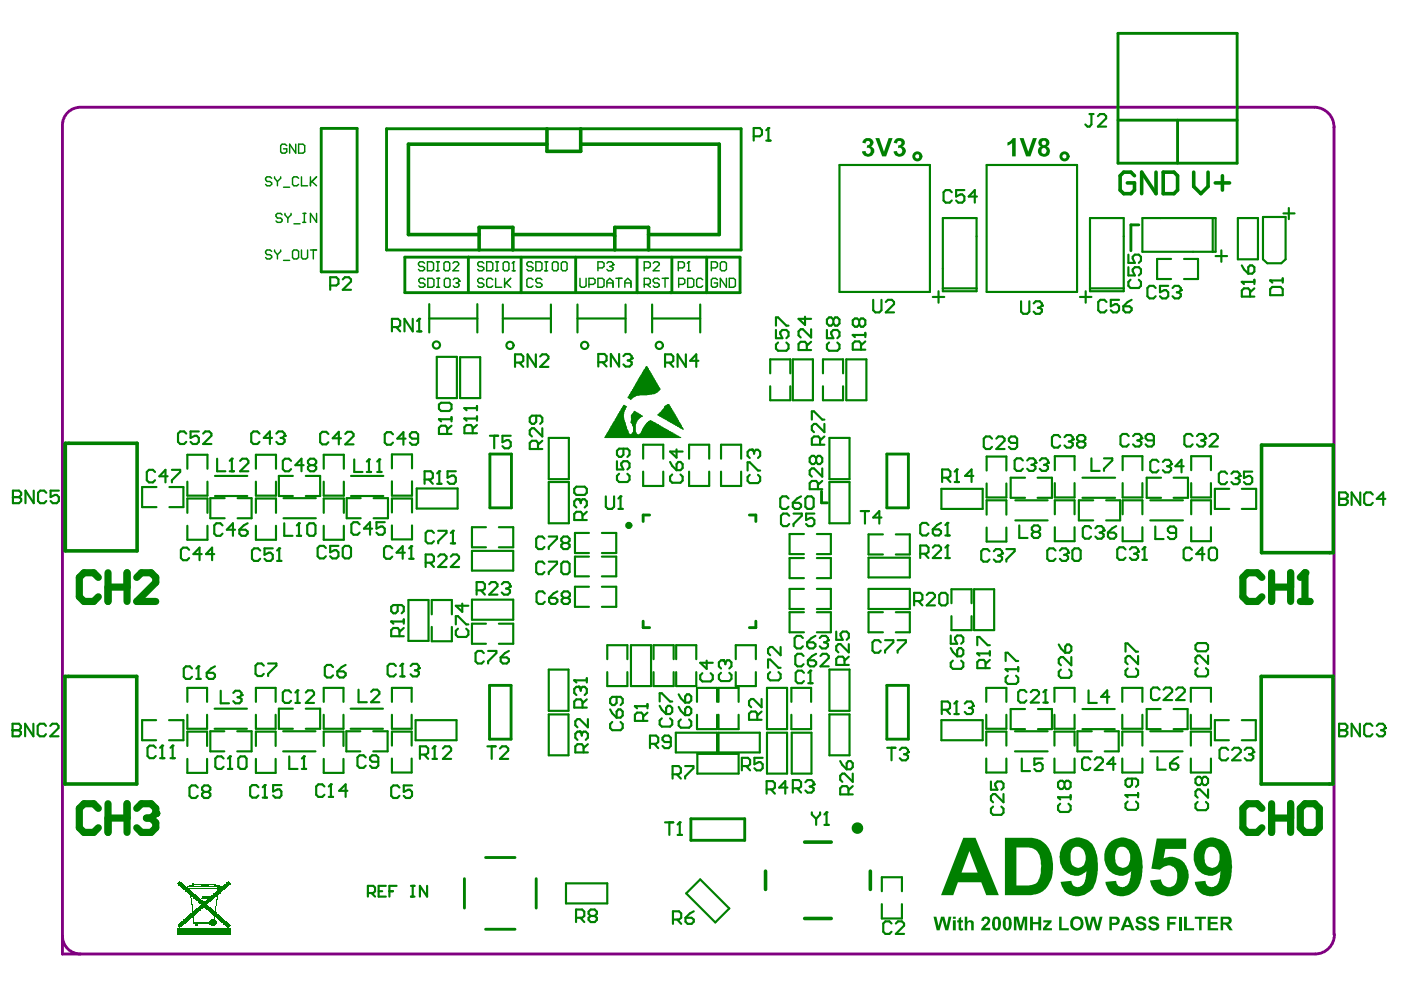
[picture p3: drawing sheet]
<svg xmlns="http://www.w3.org/2000/svg" width="297mm" height="210mm" viewBox="0 0 297 210" stroke-linecap="round" stroke-linejoin="round" font-family="sans-serif">
<path d="M13.2 26.7v175.6h265.6M17 22.7a3.8 3.8 0 0 0-3.8 3.8M17.2 22.7h261.5M278.8 22.7a4.2 4.2 0 0 1 4 4.4M282.8 26.9v171.3M13.2 198.5a3.8 3.8 0 0 0 3.8 3.8M282.9 198.1a4.1 4.1 0 0 1-4.1 4.2" fill="none" stroke="#800080" stroke-width=".61"/>
<g fill="#008000">
<path d="M38 196.6h.2z"/>
<path d="M38 196.5h.2v.1h-.2z"/>
<path d="M37.9 196.5h.5z"/>
<path d="M37.9 196.3h.6v.2h-.6z"/>
<path d="M37.7 196.3h.8z"/>
<path d="M37.7 196.2h1v.1h-1z"/>
<path d="M41.4 196.2h.5v.1h-.5z"/>
<path d="M37.7 196.2h1z"/>
<path d="M41.4 196.2h.5z"/>
<path d="M37.7 196h1.1v.2h-1.1z"/>
<path d="M41.4 196h.5v.2h-.5z"/>
<path d="M37.9 196h.9z"/>
<path d="M41.4 196h.5z"/>
<path d="M37.9 195.9h1.1v.1h-1.1z"/>
<path d="M41.4 195.9h.5v.1h-.5z"/>
<path d="M38 195.9h1.1z"/>
<path d="M41.4 195.9h.5z"/>
<path d="M38.2 195.7h.9v.2h-.9z"/>
<path d="M41.4 195.7h.5v.2h-.5z"/>
<path d="M38.2 195.7h1.1z"/>
<path d="M38.4 195.6h.9v.1h-.9z"/>
<path d="M38.4 195.6h1z"/>
<path d="M40.9 195.6h.3z"/>
<path d="M38.5 195.4h1.1v.2h-1.1z"/>
<path d="M40.9 195.4h.2v.2h-.2z"/>
<path d="M38.5 195.4h1.1z"/>
<path d="M40.9 195.4h.2z"/>
<path d="M38.7 195.3h1v.1h-1z"/>
<path d="M40.9 195.3h.2v.1h-.2z"/>
<path d="M38.8 195.3h.9z"/>
<path d="M40.9 195.3h.2z"/>
<path d="M38.8 195.1h1.1v.2h-1.1z"/>
<path d="M40.9 195.1h.2v.2h-.2z"/>
<path d="M39 195.1h.9z"/>
<path d="M40.9 195.1h.2z"/>
<path d="M39 195h1v.1h-1z"/>
<path d="M40.9 195h.2v.1h-.2z"/>
<path d="M39.1 195h1.1z"/>
<path d="M40.9 195h.2z"/>
<path d="M39.1 194.8h1.1v.2h-1.1z"/>
<path d="M40.9 194.8h.2v.2h-.2z"/>
<path d="M39.3 194.8h1z"/>
<path d="M40.9 194.8h.2z"/>
<path d="M39.4 194.7h.9v.1h-.9z"/>
<path d="M40.9 194.7h.2v.1h-.2z"/>
<path d="M39.4 194.7h1.1z"/>
<path d="M40.9 194.7h.2z"/>
<path d="M39.6 194.5h.9v.2h-.9z"/>
<path d="M40.9 194.5h.2v.2h-.2z"/>
<path d="M39.6 194.5h1z"/>
<path d="M40.9 194.5h.2z"/>
<path d="M39.7 194.4h1.1v.1h-1.1z"/>
<path d="M40.9 194.4h.2v.1h-.2z"/>
<path d="M39.7 194.4h1.4z"/>
<path d="M39.9 194.2h1v.2h-1z"/>
<path d="M40 194.2h.9z"/>
<path d="M40 194.1h1.1v.1h-1.1z"/>
<path d="M40.2 194.1h1z"/>
<path d="M40.2 193.9h1v.2h-1z"/>
<path d="M40.3 193.9h1.1z"/>
<path d="M40.3 193.8h1.1v.1h-1.1z"/>
<path d="M40.5 193.8h1z"/>
<path d="M40.6 193.6h.9v.2h-.9z"/>
<path d="M40.6 193.6h1.1z"/>
<path d="M40.8 193.4h1.1v.2h-1.1z"/>
<path d="M40.8 193.4h1.1z"/>
<path d="M40.8 193.3h1.2v.1h-1.2z"/>
<path d="M40.8 193.3h.1z"/>
<path d="M41.1 193.3h.9z"/>
<path d="M40.8 193.1h.1v.2h-.1z"/>
<path d="M41.1 193.1h1.1v.2h-1.1z"/>
<path d="M40.8 193.1h.1z"/>
<path d="M41.2 193.1h1z"/>
<path d="M40.8 193h.1v.1h-.1z"/>
<path d="M41.2 193h1.1v.1h-1.1z"/>
<path d="M40.6 192.8h.2v.2h-.2z"/>
<path d="M41.4 192.8h1.1v.2h-1.1z"/>
<path d="M40.6 192.8h.2z"/>
<path d="M41.5 192.8h1.1z"/>
<path d="M40.6 192.7h.2v.1h-.2z"/>
<path d="M41.7 192.7h.9v.1h-.9z"/>
<path d="M40.6 192.7h.2z"/>
<path d="M41.7 192.7h1.1z"/>
<path d="M40.6 192.5h.2v.2h-.2z"/>
<path d="M41.9 192.5h1v.2h-1z"/>
<path d="M40.6 192.5h.2z"/>
<path d="M41.9 192.5h1z"/>
<path d="M40.6 192.4h.2v.1h-.2z"/>
<path d="M42 192.4h1.1v.1h-1.1z"/>
<path d="M40.6 192.4h.2z"/>
<path d="M42 192.4h1.1z"/>
<path d="M40.6 192.2h.2v.2h-.2z"/>
<path d="M42.2 192.2h1v.2h-1z"/>
<path d="M40.6 192.2h.2z"/>
<path d="M40.6 192.1h.2z"/>
<path d="M40.6 191.9h.2v.2h-.2z"/>
<path d="M40.6 191.9h.2z"/>
<path d="M40.6 191.8h.2v.1h-.2z"/>
<path d="M40.6 191.8h.2z"/>
<path d="M40.5 191.6h.3v.2h-.3z"/>
<path d="M40.5 191.6h.1z"/>
<path d="M40.5 191.5h.1v.1h-.1z"/>
<path d="M40.5 191.5h.1z"/>
<path d="M40.5 191.3h.1v.2h-.1z"/>
<path d="M40.5 191.3h.1z"/>
<path d="M42.2 191.3h1z"/>
<path d="M40.5 191.2h.1v.1h-.1z"/>
<path d="M42.2 191.2h.9v.1h-.9z"/>
<path d="M40.5 191.2h.1z"/>
<path d="M42 191.2h1.1z"/>
<path d="M40.5 191h.1v.2h-.1z"/>
<path d="M42 191h.9v.2h-.9z"/>
<path d="M40.5 191h.1z"/>
<path d="M41.9 191h1z"/>
<path d="M40.5 190.9h.1v.1h-.1z"/>
<path d="M41.7 190.9h1.1v.1h-1.1z"/>
<path d="M40.5 190.9h.1z"/>
<path d="M41.7 190.9h.9z"/>
<path d="M40.5 190.7h.1v.2h-.1z"/>
<path d="M41.5 190.7h1.1v.2h-1.1z"/>
<path d="M40.5 190.7h.1z"/>
<path d="M41.5 190.7h1z"/>
<path d="M40.5 190.6h.1v.1h-.1z"/>
<path d="M41.4 190.6h1.1v.1h-1.1z"/>
<path d="M40.5 190.6h.1z"/>
<path d="M41.2 190.6h1.1z"/>
<path d="M40.5 190.4h.1v.2h-.1z"/>
<path d="M41.2 190.4h1.1v.2h-1.1z"/>
<path d="M40.5 190.4h.1z"/>
<path d="M41.1 190.4h1.1z"/>
<path d="M40.3 190.3h.2v.1h-.2z"/>
<path d="M41.1 190.3h.9v.1h-.9z"/>
<path d="M40.3 190.3h.2z"/>
<path d="M40.9 190.3h1.1z"/>
<path d="M40.3 190.1h.2v.2h-.2z"/>
<path d="M40.9 190.1h1v.2h-1z"/>
<path d="M40.3 190.1h.2z"/>
<path d="M40.8 190.1h1.1z"/>
<path d="M40.3 190h.2v.1h-.2z"/>
<path d="M40.6 190h1.1v.1h-1.1z"/>
<path d="M40.3 190h.2z"/>
<path d="M40.6 190h1.1z"/>
<path d="M40.3 189.8h1.2v.2h-1.2z"/>
<path d="M40.3 189.8h1.1z"/>
<path d="M40.3 189.6h1.1v.2h-1.1z"/>
<path d="M40.3 189.6h.9z"/>
<path d="M40.2 189.5h1v.1h-1z"/>
<path d="M40 189.5h1.1z"/>
<path d="M40 189.3h.9v.2h-.9z"/>
<path d="M39.9 189.3h1z"/>
<path d="M39.9 189.2h.9v.1h-.9z"/>
<path d="M39.7 189.2h1.1z"/>
<path d="M39.6 189h1v.2h-1z"/>
<path d="M39.6 189h1z"/>
<path d="M39.4 188.9h1.1v.1h-1.1z"/>
<path d="M39.4 188.9h.9z"/>
<path d="M39.3 188.7h1v.2h-1z"/>
<path d="M39.3 188.7h1z"/>
<path d="M39.1 188.6h1.1v.1h-1.1z"/>
<path d="M40.2 188.6h.1v.1h-.1z"/>
<path d="M39 188.6h1z"/>
<path d="M40.2 188.6h.1z"/>
<path d="M39 188.4h1v.2h-1z"/>
<path d="M40.2 188.4h.1v.2h-.1z"/>
<path d="M38.8 188.4h1.1z"/>
<path d="M40.2 188.4h.1z"/>
<path d="M38.8 188.3h.9v.1h-.9z"/>
<path d="M40.2 188.3h.1v.1h-.1z"/>
<path d="M38.7 188.3h1z"/>
<path d="M38.7 188.1h.9v.2h-.9z"/>
<path d="M39.7 188.1h.2v.2h-.2z"/>
<path d="M38.5 188.1h1.1z"/>
<path d="M39.7 188.1h.2z"/>
<path d="M38.4 188h1v.1h-1z"/>
<path d="M38.4 188h.9z"/>
<path d="M38.2 187.8h1.1v.2h-1.1z"/>
<path d="M40.2 187.8h.1v.2h-.1z"/>
<path d="M40.8 187.8h.3v.2h-.3z"/>
<path d="M38.2 187.8h.9z"/>
<path d="M40.2 187.8h.1z"/>
<path d="M40.8 187.8h.3z"/>
<path d="M38 187.7h1.1v.1h-1.1z"/>
<path d="M40.3 187.7h.2v.1h-.2z"/>
<path d="M40.8 187.7h.3v.1h-.3z"/>
<path d="M37.9 187.7h1.1z"/>
<path d="M40.3 187.7h.8z"/>
<path d="M37.9 187.5h1.1v.2h-1.1z"/>
<path d="M40.6 187.5h1.3v.2h-1.3z"/>
<path d="M37.7 187.5h1.1z"/>
<path d="M40.8 187.5h2z"/>
<path d="M37.7 187.4h1v.1h-1z"/>
<path d="M40.8 187.4h.3v.1h-.3z"/>
<path d="M37.6 187.4h1.1z"/>
<path d="M40.8 187.4h.3z"/>
<path d="M37.7 187.2h.8v.2h-.8z"/>
<path d="M37.9 187.2h.6z"/>
<path d="M37.9 187.1h.5v.1h-.5z"/>
<path d="M38 187.1h.4z"/>
<path d="M38 186.9h.2v.2h-.2z"/>
<path d="M40.6 192.1h.2v.1h-.2z"/>
<path d="M48.2 196.5h.3v.1h-.3z"/>
<path d="M48.1 196.5h.4z"/>
<path d="M48.1 196.3h.6v.2h-.6z"/>
<path d="M47.9 196.3h.8z"/>
<path d="M45 196.2h.4v.1h-.4z"/>
<path d="M47.9 196.2h1v.1h-1z"/>
<path d="M44.7 196.2h.8z"/>
<path d="M47.8 196.2h1.1z"/>
<path d="M44.6 196h1.1v.2h-1.1z"/>
<path d="M47.8 196h.9v.2h-.9z"/>
<path d="M44.6 196h1.2z"/>
<path d="M47.6 196h1.1z"/>
<path d="M44.4 195.9h.5v.1h-.5z"/>
<path d="M45.4 195.9h.4v.1h-.4z"/>
<path d="M47.5 195.9h1v.1h-1z"/>
<path d="M44.4 195.9h.3z"/>
<path d="M45 195.9h.4z"/>
<path d="M45.5 195.9h.3z"/>
<path d="M47.5 195.9h1z"/>
<path d="M44.4 195.7h.3v.2h-.3z"/>
<path d="M44.9 195.7h.5v.2h-.5z"/>
<path d="M45.5 195.7h.5v.2h-.5z"/>
<path d="M47.3 195.7h1.1v.2h-1.1z"/>
<path d="M44.9 195.7h.6z"/>
<path d="M45.7 195.7h.3z"/>
<path d="M47.3 195.7h.9z"/>
<path d="M44.9 195.6h.6v.1h-.6z"/>
<path d="M45.7 195.6h.3v.1h-.3z"/>
<path d="M47.2 195.6h1v.1h-1z"/>
<path d="M44.4 195.6h.3z"/>
<path d="M44.7 195.6h.8z"/>
<path d="M45.7 195.6h.3z"/>
<path d="M47.2 195.6h.9z"/>
<path d="M44.4 195.4h.3v.2h-.3z"/>
<path d="M44.9 195.4h.6v.2h-.6z"/>
<path d="M45.7 195.4h.3v.2h-.3z"/>
<path d="M47 195.4h1.1v.2h-1.1z"/>
<path d="M44.4 195.4h.3z"/>
<path d="M44.9 195.4h.6z"/>
<path d="M45.5 195.4h.5z"/>
<path d="M46.9 195.4h1z"/>
<path d="M44.4 195.3h.3v.1h-.3z"/>
<path d="M45 195.3h.4v.1h-.4z"/>
<path d="M45.5 195.3h.3v.1h-.3z"/>
<path d="M46.9 195.3h1v.1h-1z"/>
<path d="M44.4 195.3h.5z"/>
<path d="M45.4 195.3h.4z"/>
<path d="M46.7 195.3h1.1z"/>
<path d="M44.6 195.1h1.2v.2h-1.2z"/>
<path d="M46.7 195.1h.9v.2h-.9z"/>
<path d="M44.6 195.1h1.1z"/>
<path d="M46.6 195.1h1z"/>
<path d="M44.7 195h.8v.1h-.8z"/>
<path d="M46.6 195h.9v.1h-.9z"/>
<path d="M44.9 195h.6z"/>
<path d="M46.4 195h1.1z"/>
<path d="M45.4 194.8h.1v.2h-.1z"/>
<path d="M46.3 194.8h1v.2h-1z"/>
<path d="M45.4 194.8h.1z"/>
<path d="M46.3 194.8h.9z"/>
<path d="M45.5 194.7v.1z"/>
<path d="M46.1 194.7h1.1v.1h-1.1z"/>
<path d="M45.5 194.7h.2z"/>
<path d="M46.1 194.7h.9z"/>
<path d="M45.5 194.5h.2v.2h-.2z"/>
<path d="M46 194.5h1v.2h-1z"/>
<path d="M45.5 194.5h.2z"/>
<path d="M45.8 194.5h1.1z"/>
<path d="M45.5 194.4h.2v.1h-.2z"/>
<path d="M45.8 194.4h1.1v.1h-1.1z"/>
<path d="M45.5 194.4h.2z"/>
<path d="M45.7 194.4h1z"/>
<path d="M45.5 194.2h1.1v.2h-1.1z"/>
<path d="M45.5 194.2h1.1z"/>
<path d="M45.5 194.1h.9v.1h-.9z"/>
<path d="M45.4 194.1h1z"/>
<path d="M45.2 193.9h1.1v.2h-1.1z"/>
<path d="M45.2 193.9h1.1z"/>
<path d="M45 193.8h1.1v.1h-1.1z"/>
<path d="M45 193.8h1z"/>
<path d="M44.9 193.6h1.1v.2h-1.1z"/>
<path d="M44.9 193.6h.9z"/>
<path d="M44.7 193.4h1.1v.2h-1.1z"/>
<path d="M44.6 193.4h1.2z"/>
<path d="M44.6 193.3h1.2v.1h-1.2z"/>
<path d="M44.4 193.3h1.1z"/>
<path d="M45.7 193.3h.1z"/>
<path d="M44.4 193.1h1v.2h-1z"/>
<path d="M45.7 193.1h.1v.2h-.1z"/>
<path d="M44.3 193.1h1.1z"/>
<path d="M45.7 193.1h.1z"/>
<path d="M44.1 193h1.1v.1h-1.1z"/>
<path d="M45.7 193h.1v.1h-.1z"/>
<path d="M44 192.8h1v.2h-1z"/>
<path d="M45.7 192.8h.1v.2h-.1z"/>
<path d="M44 192.8h.9z"/>
<path d="M45.7 192.8h.1z"/>
<path d="M43.8 192.7h1.1v.1h-1.1z"/>
<path d="M45.7 192.7h.1v.1h-.1z"/>
<path d="M43.8 192.7h.9z"/>
<path d="M45.7 192.7h.1z"/>
<path d="M45.7 192.5h.1v.2h-.1z"/>
<path d="M45.7 192.5h.1z"/>
<path d="M45.7 192.4h.1v.1h-.1z"/>
<path d="M45.7 192.4h.1z"/>
<path d="M45.7 192.2h.1v.2h-.1z"/>
<path d="M45.7 192.2h.1z"/>
<path d="M45.8 192.1h.2z"/>
<path d="M45.8 191.9h.2v.2h-.2z"/>
<path d="M45.8 191.9h.2z"/>
<path d="M45.8 191.8h.2v.1h-.2z"/>
<path d="M45.8 191.8h.2z"/>
<path d="M45.8 191.6h.2v.2h-.2z"/>
<path d="M45.8 191.6h.2z"/>
<path d="M45.8 191.5h.2v.1h-.2z"/>
<path d="M45.8 191.5h.2z"/>
<path d="M45.8 191.3h.2v.2h-.2z"/>
<path d="M45.8 191.3h.2z"/>
<path d="M45.8 191.2h.2v.1h-.2z"/>
<path d="M45.8 191.2h.2z"/>
<path d="M45.8 191h.2v.2h-.2z"/>
<path d="M45.8 191h.2z"/>
<path d="M43.7 190.9h1v.1h-1z"/>
<path d="M45.8 190.9h.2v.1h-.2z"/>
<path d="M43.8 190.9h1.1z"/>
<path d="M45.8 190.9h.2z"/>
<path d="M44 190.7h.9v.2h-.9z"/>
<path d="M46 190.7v.2z"/>
<path d="M44 190.7h1z"/>
<path d="M46 190.7h.1z"/>
<path d="M44.1 190.6h.9v.1h-.9z"/>
<path d="M46 190.6h.1v.1h-.1z"/>
<path d="M44.1 190.6h1.1z"/>
<path d="M46 190.6h.1z"/>
<path d="M46 190.4h.1v.2h-.1z"/>
<path d="M46 190.4h.1z"/>
<path d="M46 190.3h.1v.1h-.1z"/>
<path d="M46 190.3h.1z"/>
<path d="M46 190.1h.1v.2h-.1z"/>
<path d="M44.7 190.1h1.1z"/>
<path d="M46 190.1h.1z"/>
<path d="M44.7 190h1.1v.1h-1.1z"/>
<path d="M46 190h.1v.1h-.1z"/>
<path d="M44.9 190h1.1z"/>
<path d="M46 190h.1z"/>
<path d="M45 189.8h1.1v.2h-1.1z"/>
<path d="M45 189.8h1.1z"/>
<path d="M45.2 189.6h.9v.2h-.9z"/>
<path d="M45.2 189.6h1.1z"/>
<path d="M45.4 189.5h1v.1h-1z"/>
<path d="M45.4 189.5h1z"/>
<path d="M45.5 189.3h1.2v.2h-1.2z"/>
<path d="M45.7 189.3h1z"/>
<path d="M45.7 189.2h1v.1h-1z"/>
<path d="M45.8 189.2h.9z"/>
<path d="M45.8 189h1.1v.2h-1.1z"/>
<path d="M46 189h1z"/>
<path d="M46.1 188.9h.9v.1h-.9z"/>
<path d="M46.1 188.9h1.1z"/>
<path d="M46.1 188.7h1.1v.2h-1.1z"/>
<path d="M46.1 188.7h1.2z"/>
<path d="M46.1 188.6h.2v.1h-.2z"/>
<path d="M46.4 188.6h.9v.1h-.9z"/>
<path d="M46.1 188.6h.2z"/>
<path d="M46.4 188.6h1.1z"/>
<path d="M46.1 188.4h.2v.2h-.2z"/>
<path d="M46.6 188.4h1v.2h-1z"/>
<path d="M46.1 188.4h.2z"/>
<path d="M46.7 188.4h.9z"/>
<path d="M46.1 188.3h.5v.1h-.5z"/>
<path d="M46.7 188.3h1.1v.1h-1.1z"/>
<path d="M46.9 188.3h.9z"/>
<path d="M46 188.1h.7v.2h-.7z"/>
<path d="M46.9 188.1h1v.2h-1z"/>
<path d="M46 188.1h.7z"/>
<path d="M47 188.1h1.1z"/>
<path d="M47 188h1.1v.1h-1.1z"/>
<path d="M47.2 188h1z"/>
<path d="M46 187.8h.7v.2h-.7z"/>
<path d="M47.3 187.8h.9v.2h-.9z"/>
<path d="M46.1 187.8h.6z"/>
<path d="M47.3 187.8h1.1z"/>
<path d="M45.8 187.7h.8v.1h-.8z"/>
<path d="M47.5 187.7h.9v.1h-.9z"/>
<path d="M45.4 187.7h.7z"/>
<path d="M47.5 187.7h1z"/>
<path d="M44.3 187.5h1.5v.2h-1.5z"/>
<path d="M47.6 187.5h1.1v.2h-1.1z"/>
<path d="M43.8 187.5h1.4z"/>
<path d="M47.6 187.5h1.1z"/>
<path d="M47.8 187.4h1.1v.1h-1.1z"/>
<path d="M47.9 187.4h1z"/>
<path d="M47.9 187.2h1v.2h-1z"/>
<path d="M48.1 187.2h.6z"/>
<path d="M48.1 187.1h.4v.1h-.4z"/>
<path d="M48.2 187.1h.3z"/>
<path d="M48.4 186.9v.2z"/>
<path d="M45.7 192.1h.1v.1h-.1z"/>
<path d="M43.7 192.5h1v.2h-1z"/>
<path d="M43.5 192.5h1.1z"/>
<path d="M43.5 192.4h1.1v.1h-1.1z"/>
<path d="M43.4 192.4h1z"/>
<path d="M43.4 191.2h1v.1h-1z"/>
<path d="M43.5 191.2h.9z"/>
<path d="M43.5 191h1.1v.2h-1.1z"/>
<path d="M43.7 191h1z"/>
<path d="M41.4 193h1.1z"/>
<path d="M44.1 193h1.1z"/>
<path d="M45.7 193h.1z"/>
</g>
<path d="M41.1 195.7h3.6" fill="none" stroke="#008000" stroke-width=".21"/>
<g fill="#008000">
<path d="M43.4 192.2h.9v.2h-.9z"/>
<path d="M42.3 192.2h2z"/>
<path d="M42.5 192.1h1.6z"/>
<path d="M42.5 191.9h1.5v.2h-1.5z"/>
<path d="M42.6 191.9h1.4z"/>
<path d="M42.8 191.8h1v.1h-1z"/>
<path d="M42.8 191.8h1z"/>
<path d="M42.6 191.6h1.2v.2h-1.2z"/>
<path d="M42.5 191.6h1.5z"/>
<path d="M42.5 191.5h1.6v.1h-1.6z"/>
<path d="M42.3 191.5h1.8z"/>
<path d="M42.3 191.3h2v.2h-2z"/>
<path d="M43.4 191.3h.9z"/>
</g>
<path d="M42.8 190.5h2.6M42.8 190.4h2.6M42.8 190.3h2.7M42.8 190.2h2.9" fill="none" stroke="#008000" stroke-width=".21"/>
<g fill="#008000">
<path d="M42.6 187.7h1.5z"/>
<path d="M42.6 187.5h1.5v.2h-1.5z"/>
<path d="M42.6 187.4h1.5v.1h-1.5z"/>
<path d="M42.3 192.1h1.8v.1h-1.8z"/>
</g>
<g fill="none" stroke="#008000" stroke-width=".21">
<path d="M135.6 80h2.9M135.7 79.9h2.7M135.8 79.7h2.5M135.8 79.8h2.5M135.8 79.8h2.6M135.9 79.5h2.4M135.9 79.6h2.4M136.1 79.3h2M136.1 79.4h2M136.1 79.5h2M136.1 79.2h1.9M136.2 79h1.7"/>
<path d="M136.2 79.1h1.8M136.2 79.2h1.8M136.3 78.9h1.5M136.4 78.8h1.4M136.4 78.9h1.4M136.4 78.7h1.3M136.5 78.5h1M136.5 78.6h1.2M136.6 78.4h.9M136.7 78.3h.8M136.7 78.2h.8M136.8 78.1h.6"/>
<path d="M136.8 78.2h.6M136.9 77.9h.4M136.9 78h.4M137 77.8h.2M137 77.7h.1M128.2 92.8h16.2M128.3 92.6h15.7M128.3 92.7h15.9M128.4 92.5h15.4M128.4 92.5h15.5M128.4 92.4h15.2M128.5 92.3h14.9"/>
<path d="M128.6 92.1h4.9M128.6 92.2h6.6M128.6 92.2h14.8M128.7 92h4.7M128.8 91.8h4.4M128.8 91.9h4.5M128.9 91.6h4.3M128.9 91.7h4.3M129 91.5h4.2M129 91.6h4.2M129.1 91.4h4.1M129.1 91.3h4"/>
<path d="M129.2 91h3.7M129.2 91.1h3.7M129.2 91.2h3.8M129.3 90.9h3.6M129.4 90.9h3.5M129.4 90.8h3.5M129.5 90.5h3.3M129.5 90.6h3.4M129.5 90.7h3.4M129.6 90.4h3.1M129.7 90.3h3M129.7 90.2h2.9"/>
<path d="M129.8 90h2.8M129.8 90.1h2.8M129.9 90h2.7M130 89.7h2.6M130 89.8h2.6M130 89.9h2.6M130.1 89.6h2.4M130.2 89.3h2.2M130.2 89.4h2.2M130.2 89.5h2.3M130.3 89.3h2.1M130.4 89h1.9"/>
<path d="M130.4 89.1h1.9M130.4 89.2h1.9M130.5 88.9h1.8M130.6 88.7h1.7M130.6 88.8h1.7M130.7 88.4h1.5M130.7 88.5h1.5M130.7 88.6h1.6M130.7 88.7h1.6M130.8 88.4h1.4M131 88.1h1.2M131 88.2h1.2"/>
<path d="M131 88.3h1.2M131 87.9h1.2M131 88h1.2M131.1 87.8h1.1M131.2 87.7h1.1M131.2 87.8h1.1M131.3 87.6h1M131.3 87.4h1M131.3 87.5h1M131.4 87.3h.9M131.5 87.2h.8M131.6 87.1h.7"/>
<path d="M131.6 86.9h.8M131.6 87h.8M131.6 87.1h.8M131.7 86.8h.9M131.8 86.6h.8M131.8 86.7h.8M131.9 86.4h.8M131.9 86.5h.7M132 86.3h.8M132.1 86.2h.6M132.1 86.2h.8M132.2 86h.3"/>
<path d="M132.2 86.1h.4M132.3 85.9h.1M133.2 84.2h1.1M133.2 84.3h1M133.3 84.1h1.3M133.3 84.4h.8M133.3 84h1.4M133.4 83.9h1.6M133.4 84h1.3M133.5 84.5h.4M133.5 83.6h4.2M133.5 83.7h3.7"/>
<path d="M133.5 83.8h2M133.5 84.6h.3M133.6 83.6h4.6M133.6 83.5h5.1M133.7 84.6h.1M133.7 84.7h.1M133.7 83.4h5.1M133.8 89.4h1.2M133.8 89.5h1.1M133.8 89.6h1M133.8 92.1h1.3M133.8 83.2h5.5"/>
<path d="M133.8 83.3h5.3M133.8 83.3h5.2M133.8 89.7h1M133.8 88.1h2M133.8 88.1h2.3M133.8 88.2h2.4M133.8 88.3h2.4M133.8 88.4h2.2M133.8 88.4h2M133.8 88.5h2M133.8 88.6h1.8M133.8 88.7h1.8"/>
<path d="M133.8 89h1.3M133.8 89.1h1.3M133.8 89.2h1.3M133.8 89.3h1.3M133.8 89.3h1.2M133.8 83h5.7M133.8 83.1h5.6M133.9 89.7h.9M133.9 92h1.1M133.9 88h1.9M133.9 88.7h1.5M133.9 88.8h1.5"/>
<path d="M133.9 88.9h1.4M133.9 89h1.4M134 89.8h.8M134 87.9h1.8M134.1 89.9h.7M134.1 90h.7M134.1 90h.6M134.1 90.1h.6M134.1 90.2h.6M134.1 91.8h.7M134.1 91.9h.7M134.1 91.9h.8"/>
<path d="M134.1 87.8h1.3M134.1 87.8h1.5M134.1 82.7h5.7M134.1 82.8h5.6M134.1 82.9h5.5M134.2 82.6h5.7M134.2 90.3h.5M134.2 90.4h.5M134.2 91.6h.6M134.2 91.7h.6M134.2 87.6h1.1M134.2 87.7h1.1"/>
<path d="M134.2 82.5h5.7M134.3 90.5h.4M134.3 90.6h.4M134.3 90.7h.4M134.3 90.8h.4M134.3 90.9h.4M134.3 91h.4M134.3 91.1h.4M134.3 91.2h.4M134.3 91.3h.4M134.3 91.4h.4M134.3 91.5h.4"/>
<path d="M134.3 91.6h.5M134.3 87.5h.8M134.3 82.4h5.6M134.4 87.4h.4M134.4 87.4h.5M134.4 82.2h5.4M134.4 82.3h5.4M134.5 87.2h.1M134.5 87.3h.2M134.5 82h5.1M134.5 82.1h5.2M134.6 81.8h5"/>
<path d="M134.6 81.9h5M134.7 81.7h4.7M134.7 81.7h4.8M134.8 81.5h4.5M134.8 81.6h4.6M134.8 81.4h4.5M134.9 81.3h4.4M135 81.1h4.1M135 81.2h4.3M135.1 81h3.9M135.1 81.1h3.9M135.1 80.8h3.9"/>
<path d="M135.1 80.9h3.9M135.3 80.5h3.5M135.3 80.6h3.5M135.3 80.7h3.6M135.3 80.8h3.6M135.4 80.3h3.2M135.4 80.4h3.3M135.4 80.5h3.3M135.4 92.2h7.7M135.5 80.2h3.1M135.6 80.1h2.9M135.6 92.1h7.5"/>
<path d="M135.7 92h7.3M135.8 91.9h6.9M135.9 91.8h6.8M135.9 91.9h6.8M136 91.6h6.3M136 91.7h6.4M136.1 91.5h6M136.1 91.6h6M136.1 91.3h5.7M136.1 91.4h5.7M136.2 91.1h5.2M136.2 91.2h5.3"/>
<path d="M136.2 91.3h5.5M136.3 90.9h4.8M136.3 91h4.9M136.4 90.9h4.5M136.4 90.7h4.2M136.4 90.8h4.4M136.5 90.6h4M136.6 90.5h3.6M136.7 90.3h3.3M136.7 90.4h3.4M136.7 90.3h3.2M136.8 90.2h2.9"/>
<path d="M136.9 90h2.7M136.9 90.1h2.7M137 90h2.3M137 89.8h2M137 89.9h2.3M137.2 89.7h1.7M137.2 89.7h1.8M137.3 89.6h1.4M137.4 89.5h1.1M137.5 89.3h.8M137.5 89.4h.9M137.8 89.2h.2"/>
<path d="M137.8 89.3h.2M139.5 87.9h3.6M139.5 88h3.6M139.6 88.1h3.5M139.6 87.8h3.4M139.7 87.8h3.3M139.8 87.6h3.1M139.8 87.7h3.1M139.8 88.1h3.4M139.9 88.2h3.4M139.9 87.5h3M139.9 88.3h3.4"/>
<path d="M140 87.4h2.8M140.1 87.4h2.7M140.2 88.4h3.2M140.2 87.1h2.5M140.2 87.2h2.5M140.2 87.3h2.5M140.4 87.1h2.1M140.5 86.9h2M140.5 87h2M140.5 88.5h2.9M140.5 86.8h1.9M140.5 88.6h3"/>
<path d="M140.6 86.8h1.8M140.6 88.7h2.9M140.7 86.7h1.7M140.8 86.6h1.6M140.9 86.4h1.2M140.9 86.5h1.3M140.9 88.7h2.7M140.9 86.2h1.2M140.9 86.3h1.2M140.9 88.8h2.7M141.2 86h.7M141.2 86.1h.8"/>
<path d="M141.2 88.9h2.4M141.2 89h2.5M141.3 85.9h.6M141.5 89h2.2M141.5 89.1h2.3M141.5 85.9h.3M141.5 89.2h2.3M141.5 85.8h.3M141.7 89.3h2.2M141.9 89.3h2M142 89.4h1.9M142.1 89.5h1.9"/>
<path d="M142.2 89.6h1.8M142.4 89.7h1.7M142.5 89.7h1.6M142.7 89.8h1.5M142.8 89.9h1.4M142.9 90h1.4M143.1 90h1.3M143.2 90.1h1.2M143.3 90.2h1.1M143.6 90.3h.9M143.7 90.4h.8M143.9 90.5h.6"/>
<path d="M144 90.6h.6M144.1 90.6h.6M144.2 90.7h.5M144.4 90.8h.3M144.6 90.9h.2M144.7 90.9h.1M144.8 91h.1M37.6 198.2h11.4M37.6 198.1h11.4M37.6 198h11.4M37.6 197.9h11.4M37.6 197.8h11.4"/>
<path d="M37.6 197.7h11.4M37.6 197.6h11.4M37.6 197.5h11.4M37.6 197.4h11.4M37.6 197.3h11.4M37.6 197.2h11.4M37.6 197.1h11.4M37.6 197h11.4M37.6 196.9h11.4M39.7 188.3h7M39.7 188h7M40.2 188h6.5"/>
</g>
<g fill="none" stroke="#008000" stroke-width=".76">
<path d="M116 30.6h-29.4v19.1h15M116 27.3v4.8h7.1v-4.8M123.1 30.6h29.4v19.1h-15M101.6 53v-4.8h7.1v4.8M108.7 49.7h21.3l.3 .3M130.3 53v-4.8h7.2v4.8M13.8 94h15.3v22.8h-15.3zM267.5 94.4h15.2v22.8h-15.2zM13.8 143.4h15.2v22.8h-15.2zM267.4 143.4h15.2v22.8h-15.2zM170.6 178.5h5.6M162.3 184.7v3.9"/>
<path d="M170.6 194.7h5.6M184.5 184.7v3.9"/>
</g>
<g fill="none" stroke="#008000" stroke-width=".46">
<path d="M178 35h19.2v26.9h-19.2zM209.2 35h19.2v26.9h-19.2zM199.9 46.2h7.2v15.5h-7.2zM231.1 46.2h7.2v15.5h-7.2zM242.2 46.2h15.5v7.2h-15.5zM248.3 54.9h-3v4.3h3M251 54.9h3v4.3h-3M257.1 46.2v7.2M257.7 54.3h2.5M258.9 53.1v2.4M262.4 46.2h4.3v8.8h-4.3zM267.8 46h4.8v9l-.9 .8h-3l-.9-.8z"/>
<path d="M272.1 45.2h2.4M273.3 44.1v2.4M91 64.5v6M91 67.5h10.2M92.6 75.7h4.3v8.7h-4.3zM97.6 75.7h4.2v8.7h-4.2zM101.2 64.5v6M106.6 64.6v5.9M106.6 67.5h10.2M116.8 64.6v5.9M122.4 67.5h10.2M122.4 64.6v5.9"/>
<path d="M132.6 64.6v5.9M138.3 64.6v5.9M138.3 67.5h10.2M148.5 64.6v5.9M163.3 79.2v-3h4.3v3M168.1 76.2h4.3v8.7h-4.3zM174.5 79.2v-3h4.2v3M179.4 76.2h4.3v8.7h-4.3zM197.8 63h2.4M199 61.7v2.5M199.9 61.1h7.2M229 63h2.4"/>
<path d="M230.2 61.7v2.5M231.1 61.1h7.2M39.7 99.4v-3h4.3v3M54.3 99.4v-3h4.2v3M68.6 99.4v-3h4.3v3M83.1 99.3v-3h4.3v3M116.3 92.8h4.3v8.8h-4.3zM136.4 97.3v-3h4.2v3M136.4 100v3h4.2v-3M146.1 97.3v-3h4.3v3M146.1 100v3h4.3v-3M152.9 97.3v-3h4.2v3"/>
<path d="M152.9 100v3h4.2v-3M163.3 81.9v3h4.3v-3M174.5 81.9v3h4.2v-3M175.9 92.8h4.2v8.8h-4.2zM209.2 99.8v-3h4.2v3M223.6 99.7v-3h4.2v3M238 99.7v-3h4.2v3M252.6 99.7v-3h4.1v3M33.2 103.3h-3.1v4.2h3.1M35.9 103.3h3v4.2h-3M39.7 102.1v3h4.3v-3M39.7 108.7v-3h4.3v3"/>
<path d="M39.7 111.5v2.9h4.3v-2.9M45.6 105.2h6.8M45.6 100.9h6.8M47.6 105.6h-3v4.3h3M50.4 105.6h2.9v4.3h-2.9M54.3 102.1v3h4.2v-3M54.3 108.7v-3h4.2v3M54.3 111.5v2.9h4.2v-2.9M60.1 109.9h6.9M60.1 105.6h6.9M62.1 100.9h-3v4.3h3M64.8 100.9h3.1v4.3h-3.1"/>
<path d="M68.6 102.1v3h4.3v-3M68.6 108.7v-3h4.3v3M68.6 111.5v2.9h4.3v-2.9M74.4 105.2h6.9M74.4 100.9h6.9M76.5 105.6h-3v4.3h3M79.2 105.6h3.1v4.3h-3.1M83.1 102v3.1h4.3v-3.1M83.1 108.7v-3h4.3v3M83.1 111.4v3h4.3v-3M88.3 103.6h8.7v4.2h-8.7zM100.1 116.8h8.7v4.2h-8.7z"/>
<path d="M103 111.8h-2.9v4.2h2.9M105.8 111.8h3v4.2h-3M116.3 102.2h4.3v8.7h-4.3zM124.9 113h-3v4.3h3M124.9 118h-3v4.2h3M127.6 113h3.1v4.3h-3.1M127.6 118h3.1v4.2h-3.1M170.5 118.3h-3.1v4.3h3.1M170.5 113.2h-3.1v4.3h3.1M173.2 118.3h3v4.3h-3M173.2 113.2h3v4.3h-3M175.9 102.2h4.2v8.7h-4.2z"/>
<path d="M184.1 118.2h8.8v4.2h-8.8zM187.2 113.3h-3.1v4.3h3.1M189.9 113.3h3v4.3h-3M199.6 103.6h8.7v4.3h-8.7zM209.2 102.5v3h4.2v-3M209.2 109.1v-3h4.2v3M209.2 111.9v2.9h4.2v-2.9M215.3 106.1h6.8M215.3 110.3h6.8M217.3 101.3h-3v4.2h3M220 101.3h3v4.2h-3M223.6 102.4v3.1h4.2v-3.1"/>
<path d="M223.6 109v-2.9h4.2v2.9M223.6 111.8v2.9h4.2v-2.9M229.5 105.5h6.9M229.5 101.3h6.9M231.8 106.1h-3.1v4.2h3.1M234.5 106.1h3v4.2h-3M238 102.4v3.1h4.2v-3.1M238 109v-2.9h4.2v2.9M238 111.8v2.9h4.2v-2.9M243.9 106.1h6.9M243.9 110.3h6.9M246.2 101.3h-3.1v4.2h3.1"/>
<path d="M248.8 101.3h3.1v4.2h-3.1M252.6 102.4v3.1h4.1v-3.1M252.6 109v-2.9h4.1v2.9M252.6 111.8v2.9h4.1v-2.9M260.6 103.6h-3v4.3h3M263.3 103.6h3v4.3h-3M86.6 127.2h4.3v8.7h-4.3zM91.5 130.3v-3.1h4.3v3.1M91.5 132.9v3.1h4.3v-3.1M100.1 127.1h8.7v4.3h-8.7zM103 132.2h-2.9v4.3h2.9M105.8 132.2h3v4.3h-3"/>
<path d="M124.9 124.4h-3v4.3h3M127.6 124.4h3.1v4.3h-3.1M128.8 139.8v-3h4.2v3M133.8 136.8h4.2v8.7h-4.2zM138.6 139.8v-3h4.2v3M143.4 139.8v-3h4.2v3M156 139.8v-3h4.3v3M170.5 129.8h-3.1v4.3h3.1M170.5 124.9h-3.1v4.2h3.1M173.2 129.8h3v4.3h-3M173.2 124.9h3v4.2h-3M184.1 124.9h8.8v4.2h-8.8z"/>
<path d="M187.2 129.8h-3.1v4.3h3.1M189.9 129.8h3v4.3h-3M201.7 127.9v-3h4.3v3M201.7 130.6v3h4.3v-3M206.5 124.9h4.3v8.7h-4.3zM33.1 152.7h-3v4.2h3M35.8 152.7h3.1v4.2h-3.1M39.7 148.8v-3h4.2v3M39.7 151.6v2.9h4.2v-2.9M39.7 158.2v-3.1h4.2v3.1M45.5 154.5h6.9M45.5 150.3h6.9"/>
<path d="M47.6 155h-3v4.3h3M50.3 155h3v4.3h-3M54.3 148.8v-3h4.1v3M54.3 151.6v2.9h4.1v-2.9M54.3 158.2v-3.1h4.1v3.1M60 159.3h6.9M60 155h6.9M62.1 150.3h-3v4.2h3M64.8 150.3h3.1v4.2h-3.1M68.6 158.2v-3.1h4.2v3.1M68.6 148.8v-3h4.2v3M68.6 151.6v2.9h4.2v-2.9"/>
<path d="M70.6 141.4l-.4-.4h-.9l-.4 .4v1.8l.4 .4h.9l.4-.4M71.5 142.3h1.3l.5 .4v.5l-.5 .4h-.8l-.5-.4zM73.3 141l-.9 .4-.9 .9M74.3 154.5h6.9M74.3 150.3h6.9M76.4 155h-3v4.3h3M79.1 155h3.1v4.3h-3.1M83.1 158.1v-3h4.2v3M83.1 151.6v2.9h4.2v-2.9M83.1 148.8v-3h4.2v3M88.1 152.7h8.7v4.2h-8.7zM116.3 142h4.2v8.7h-4.2z"/>
<path d="M116.3 151.5h4.2v8.6h-4.2zM128.8 142.5v3h4.2v-3M138.6 142.5v3h4.2v-3M143.3 155.4h8.7v4.1h-8.7zM143.4 142.5v3h4.2v-3M147.8 148.8v-3h4.2v3M147.8 151.6v3h4.2v-3M147.9 159.8h8.7v4.2h-8.7zM152.3 148.8v-3h4.3v3M152.3 151.6v3h4.3v-3M152.3 155.4h8.8v4.1h-8.8zM156 142.5v3h4.3v-3"/>
<path d="M162.6 145.8h4.3v8.8h-4.3zM162.6 155.4h4.3v8.6h-4.3zM167.8 148.8v-3h4.2v3M167.8 151.6v3h4.2v-3M167.9 155.4h4.1v8.6h-4.1zM175.9 142h4.2v8.7h-4.2zM175.9 151.5h4.2v8.6h-4.2zM199.6 152.7h8.7v4.2h-8.7zM209.1 158.1v-3h4.3v3M209.1 151.6v2.9h4.3v-2.9M209.1 148.8v-3h4.3v3M215.2 159.3h6.9"/>
<path d="M215.2 155h6.9M217.3 150.3h-3v4.3h3M220.1 150.3h2.9v4.3h-2.9M223.6 158.1v-3h4.2v3M223.6 151.6v2.9h4.2v-2.9M223.6 148.8v-3h4.2v3M229.5 154.6h6.8M229.5 150.3h6.8M231.5 155h-3.1v4.3h3.1M234.2 155h3v4.3h-3M237.9 158.1v-3h4.3v3M237.9 151.6v2.9h4.3v-2.9"/>
<path d="M237.9 148.8v-3h4.3v3M243.9 159.3h6.8M243.9 155h6.8M246.1 150.3h-3v4.3h3M248.8 150.3h3v4.3h-3M252.5 158.1v-3h4.2v3M252.5 151.6v2.9h4.2v-2.9M252.5 148.8v-3h4.2v3M260.5 152.7h-2.9v4.2h2.9M263.3 152.7h3v4.2h-3M39.7 160.9v3h4.2v-3M54.3 160.9v3h4.1v-3"/>
<path d="M68.6 160.9v3h4.2v-3M83.1 160.8v3h4.2v-3M209.1 160.8v3h4.3v-3M223.6 160.8v3h4.2v-3M237.9 160.8v3h4.3v-3M252.5 160.8v3h4.2v-3M120 187.3h8.8v4.2h-8.8zM145.5 189.4l3-2.9 6.1 6.1-2.9 3zM187 189v-3h4.2v3M187 191.7v3h4.2v-3"/>
</g>
<g fill="none" stroke="#008000" stroke-width=".61">
<path d="M237 7.1h25.3v27.5h-25.3zM68.1 27.2h7.6v30.4h-7.6zM82 27.3h75.1v25.7h-75.1zM237 25.5h25.3M249.7 25.5v9.1M85.8 54.5h71.1v7.6h-71.1zM99.3 54.5v7.6M110.5 54.5v7.6M122.1 54.5v7.6M135.1 54.5v7.6M142.4 54.5v7.6M149.8 54.5v7.6"/>
<path d="M241.4 47.7h-1.6v5.5M103.9 96.3h4.5v11.4h-4.5zM188 96.3h4.6v11.4h-4.6zM137.7 109.2h-1.3v1.4M158.9 109.2h1.4v1.4M174.2 104.2v2.4h1.2M136.4 131.7v1.4h1.3M160.3 131.7v1.4h-1.4M103.8 145.3h4.6v11.4h-4.6zM188 145.3h4.6v11.4h-4.6zM146.5 173.6h11.4v4.6h-11.4zM98.5 186.3v6.2"/>
<path d="M103 197h6.2M103 181.8h6.2M113.7 186.3v6.2"/>
</g>
<path d="M136.6 56.8h.9l.4-.3v-.7l-.4-.3h-.9v1.9M138.5 55.8l.3-.3h.6l.4 .3v.3l-1.3 1.3h1.3M143.8 56.8h.9l.4-.3v-.7l-.4-.3h-.9v1.9M145.7 57.4h.6M146 55.5v1.9" fill="none" stroke="#008000" stroke-width=".3"/>
<circle cx="146" cy="55.5" r=".15" fill="#008000"/>
<path d="M146 55.5l-.3 .3" fill="none" stroke="#008000" stroke-width=".3"/>
<path d="M93.1 88.9h2.6M94.8 92v-1.3l-.4-.4h-.9l-.4 .4v1.3h2.6M95.7 90.3l-.9 .8M95.7 88.4v.9" fill="none" stroke="#008000" stroke-width=".46"/>
<circle cx="93.1" cy="88.9" r=".23" fill="#008000"/>
<g fill="none" stroke="#008000" stroke-width=".46">
<path d="M159.8 28.9h1.3l.4-.4v-.9l-.4-.5h-1.3v2.7M162.5 29.8h.9M162.9 27.1v2.7M93.1 88.9l.4 .4M93.1 85.8l.4-.4h1.8l.4 .4v.9l-.4 .4h-1.8l-.4-.4zM113.7 88.1v1.3l-.5 .5h-.4l-.5-.5v-.8l.5-.5h1.7l.5 .5v.8l-.5 .5M114.1 95.2v-1.3l-.4-.4h-.9l-.5 .4v1.3h2.7M115 90.8v1.7l-1.8-1.7h-.4l-.5 .5v.8l.5 .4M115 93.5l-.9 .8M130.8 97.8v1.7h1.4l-.5-.9v-.4l.5-.4h.8l.5 .4v.9l-.5 .4M132.2 95.1v1.3l-.5 .5h-.4l-.5-.5v-.8l.5-.5h1.7l.5 .5v.8l-.5 .5M142.1 97.9l.4 .9 .9 .9"/>
<path d="M143.4 95.3v1.7l-1.3-1.3h2.6M143.8 97.9h.5l.4 .5v.8l-.4 .5h-.9v-1.3zM131.3 100.5l-.5 .4v.8l.5 .5h1.7l.5-.5v-.8l-.5-.4M142.5 100.6l-.4 .5v.8l.4 .5h1.8l.4-.5v-.8l-.4-.5M148.9 142.7l-.4 .5v.8l.4 .5h1.8l.4-.5v-.8l-.4-.5M149.8 140.1v1.7l-1.3-1.3h2.6"/>
</g>
<path d="M113 59.3l-.4-.3h-.6l-.3 .3v1.3l.3 .3h.6l.4-.3M114.9 59.3l-.4-.3h-.6l-.3 .3v.3l.3 .4h.6l.4 .3v.3l-.4 .3h-.6l-.3-.3" fill="none" stroke="#008000" stroke-width=".3"/>
<circle cx="162.9" cy="27.1" r=".23" fill="#008000"/>
<path d="M162.9 27.1l-.4 .5M172.1 172.2v.5l.9 .9M173 173.6v1.3M173.9 172.2v.5l-.9 .9M174.8 174.9h.9M175.2 172.2v2.7" fill="none" stroke="#008000" stroke-width=".46"/>
<circle cx="175.2" cy="172.2" r=".23" fill="#008000"/>
<g fill="none" stroke="#008000" stroke-width=".46">
<path d="M172.1 89v-1.8h.5l1.7 1.8h.5M173 97.1l-.4-.5h-.5l-.4 .5v.8l.4 .5h.5l.4-.5M173 97.1l.4-.5h.5l.4 .5v.8l-.4 .5h-.5l-.4-.5M173 97.1v.8M173.9 94.3v-1.3l-.4-.5h-.9l-.5 .5v1.3h2.7M174.3 99.3v1.8l-1.7-1.8h-.5l-.4 .5v.8l.4 .5M174.8 89.9v1.7l-1.8-1.7h-.4l-.5 .4v.9l.5 .4M174.8 92.5l-.9 .9M173.4 103.7v-1.3l-.4-.4h-.9l-.4 .4v1.3h2.6M174.3 102l-.9 .8M175.2 172.2l-.4 .5M178.1 161.4l.5 .8 .9 .9"/>
<path d="M179.9 168.4v-1.3l-.4-.4h-.9l-.5 .4v1.3h2.7M179.9 161.4h.4l.5 .4v.9l-.5 .4h-.8v-1.3zM180.8 164v1.8l-1.8-1.8h-.4l-.5 .5v.8l.5 .5M180.8 166.7l-.9 .8M210.1 165.7v1.7h1.4l-.5-.9v-.4l.5-.4h.8l.5 .4v.9l-.5 .4M210.6 171l-.5 .5v.8l.5 .5h1.7l.5-.5v-.8l-.5-.5M212.8 168.4v1.7l-1.8-1.7h-.4l-.5 .4v.8l.5 .5M238.6 168.6h2.7M239.1 170l-.5 .4v.8l.5 .5h1.7l.5-.5v-.8l-.5-.4M241.3 168.1v.9"/>
</g>
<circle cx="238.6" cy="168.6" r=".23" fill="#008000"/>
<g fill="none" stroke="#008000" stroke-width=".46">
<path d="M269.3 59.5h2.7M272 59v.9M269.3 61.3l.5-.5h1.7l.5 .5v1.3h-2.7zM244.9 111.6v2.7h1.8M249.4 113h-1.3l-.5-.5v-.4l.5-.5h.8l.5 .5v1.7l-.5 .5h-.8l-.5-.5M238.6 138.2v-1.8h.5l1.7 1.8h.5M241.3 139.1v1.7l-1.8-1.7h-.4l-.5 .4v.9l.5 .4M239.1 141.7l-.5 .5v.8l.5 .5h1.7l.5-.5v-.8l-.5-.5M238.6 168.6l.5 .4M240 165.1v1.3l-.5 .4h-.4l-.5-.4v-.9l.5-.4h1.7l.5 .4v.9l-.5 .4M245.4 160.5v2.7h1.8M248.1 161.9h1.3l.4 .4v.4l-.4 .5h-.9l-.4-.5z"/>
<path d="M249.8 160.5l-.8 .5-.9 .9"/>
</g>
<circle cx="269.3" cy="59.5" r=".23" fill="#008000"/>
<path d="M239.2 54v1.7h1.4l-.4-.9v-.4l.4-.4h.8l.5 .4v.9l-.5 .4M239.2 56.7v1.7h1.4l-.4-.9v-.4l.4-.4h.8l.5 .4v.8l-.5 .5M239.7 59.3l-.5 .5v.8l.5 .5h1.7l.5-.5v-.8l-.5-.5M263.3 59.8h2.6M265.9 59.3v.9M269.3 59.5l.5 .4M265 62.9v-1.3l-.3-.5h-1l-.4 .5v1.3h2.6M265.9 61.1l-.9 .9M129.4 150.4l.4 .8 .9 1M129.8 153.1l-.4 .4v.9l.4 .4h1.8l.4-.4v-.9l-.4-.4M130.7 147.7v1.3l-.4 .5h-.5l-.4-.5v-.8l.4-.5h1.8l.4 .5v.8l-.4 .5M131.1 150.4h.5l.4 .5v.8l-.4 .5h-.9v-1.3z" fill="none" stroke="#008000" stroke-width=".46"/>
<circle cx="263.3" cy="59.8" r=".23" fill="#008000"/>
<path d="M263.3 59.8l.4 .4M263.3 56.3l.4 .8 1 .9M264.7 56.7l.3-.4h.5l.4 .4v.9l-.4 .4h-.8zM2.7 104v2.7h1.3l.5-.5v-.4l-.5-.4h-1.3" fill="none" stroke="#008000" stroke-width=".46"/>
<circle cx="2.7" cy="105.4" r=".23" fill="#008000"/>
<path d="M2.7 104h1.3l.5 .5v.4l-.5 .5h-1.3M7.2 104v2.7l-1.8-2.7v2.7M9.8 104.5l-.4-.5h-.9l-.4 .5v1.7l.4 .5h.9l.4-.5M12.5 104h-1.8v1.4l.9-.5h.4l.5 .5v.8l-.5 .5h-.8l-.5-.5M33 158.5l-.4-.4h-.9l-.4 .4v1.8l.4 .5h.9l.4-.5M34.4 158.1v2.7M33.9 160.8h1" fill="none" stroke="#008000" stroke-width=".46"/>
<circle cx="34.4" cy="158.1" r=".23" fill="#008000"/>
<path d="M34.4 158.1l-.5 .4M36.6 158.1v2.7M36.1 160.8h1" fill="none" stroke="#008000" stroke-width=".46"/>
<circle cx="36.6" cy="158.1" r=".23" fill="#008000"/>
<path d="M36.6 158.1l-.5 .4M46.8 146.5v2.6h1.7M49.5 146.9l.4-.4h.9l.4 .4v.5" fill="none" stroke="#008000" stroke-width=".46"/>
<circle cx="51.2" cy="147.4" r=".23" fill="#008000"/>
<path d="M55.2 116.7l-.5-.4h-.8l-.5 .4v1.8l.5 .4h.8l.5-.4M57.8 116.3h-1.7v1.3l.9-.4h.4l.4 .4v.9l-.4 .4h-.9l-.4-.4M58.7 118.9h1M59.2 116.3v2.6M50.4 147.8h.4M50.8 147.8l.4 .4v.5l-.4 .4h-.9l-.4-.4M51.2 147.4l-.4 .4M55.9 141.1l-.4-.4h-.9l-.4 .4v1.8l.4 .4h.9l.4-.4M56.8 140.7h1.8v.4l-1.8 1.8v.4" fill="none" stroke="#008000" stroke-width=".46"/>
<circle cx="59.2" cy="116.3" r=".23" fill="#008000"/>
<path d="M46 97.3v2.6h1.8M48.7 99.9h.9M49.2 97.3v2.6M59.2 116.3l-.5 .4" fill="none" stroke="#008000" stroke-width=".46"/>
<circle cx="49.2" cy="97.3" r=".23" fill="#008000"/>
<path d="M49.2 97.3l-.5 .4M50.9 97.7l.5-.4h.9l.4 .4v.5l-1.8 1.7h1.8M55 91.9l-.4-.4h-.9l-.4 .4v1.8l.4 .4h.9l.4-.4M57.7 92.8h-1.8l1.3-1.3v2.6M58.6 91.9l.4-.4h.9l.4 .4v.5" fill="none" stroke="#008000" stroke-width=".46"/>
<circle cx="60.3" cy="92.4" r=".23" fill="#008000"/>
<path d="M59.5 92.8h.4M59.9 92.8l.4 .4v.5l-.4 .4h-.9l-.4-.4M60.3 92.4l-.4 .4M83.2 116.3l-.5-.5h-.8l-.5 .5v1.7l.5 .5h.8l.5-.5M85.8 117.2h-1.7l1.3-1.4v2.7M86.7 118.5h1M87.2 115.8v2.7M76 146.2v2.7h1.8M78.7 146.7l.4-.5h.9l.4 .5v.4l-1.7 1.8h1.7" fill="none" stroke="#008000" stroke-width=".46"/>
<circle cx="87.2" cy="115.8" r=".23" fill="#008000"/>
<path d="M75.1 97.4v2.7h1.8M78.2 97.4v2.7M69.1 116.2l-.5-.5h-.8l-.5 .5v1.7l.5 .5h.8l.5-.5M71.8 115.7h-1.8v1.4l.9-.5h.4l.5 .5v.8l-.5 .5h-.8l-.5-.5M72.7 116.2l.4-.5h.9l.4 .5v1.7l-.4 .5h-.9l-.4-.5zM76.2 111.2l-.4-.5h-.8l-.5 .5v1.7l.5 .5h.8l.4-.5M77.8 100.1h.9M78.9 112.1h-1.7l1.3-1.4v2.7M81.6 110.7h-1.8v1.4l.9-.5h.4l.5 .5v.8l-.5 .5h-.8l-.5-.5M87.2 115.8l-.5 .5" fill="none" stroke="#008000" stroke-width=".46"/>
<circle cx="78.2" cy="97.4" r=".23" fill="#008000"/>
<path d="M78.2 97.4l-.4 .5M80.4 97.4v2.7M80 100.1h.9" fill="none" stroke="#008000" stroke-width=".46"/>
<circle cx="80.4" cy="97.4" r=".23" fill="#008000"/>
<path d="M69.6 92l-.4-.4h-.9l-.4 .4v1.8l.4 .4h.9l.4-.4M72.3 92.9h-1.8l1.3-1.3v2.6M73.2 92l.5-.4h.8l.5 .4v.5l-1.8 1.7h1.8M80.4 97.4l-.4 .5M103.9 92.4h1.7M104.8 92.4v2.7M108.3 92.4h-1.8v1.4l.9-.5h.4l.5 .5v.8l-.5 .5h-.8l-.5-.5M103.3 158.2h1.8M104.2 158.2v2.7M106 158.7l.5-.5h.8l.4 .5v.5l-1.7 1.7h1.7" fill="none" stroke="#008000" stroke-width=".46"/>
<path d="M102.6 55.8l-.4-.3h-.6l-.3 .3v.3l.3 .4h.6l.4 .3v.3l-.4 .3h-.6l-.3-.3M103.2 55.5h.9l.4 .3v1.3l-.4 .3h-.9zM105.1 55.5h.6M105.1 57.4h.6M105.4 55.5v1.9M106.7 55.8l.3-.3h.6l.3 .3v1.3l-.3 .3h-.6l-.3-.3zM108.6 57.4h.6M108.9 55.5v1.9" fill="none" stroke="#008000" stroke-width=".3"/>
<circle cx="108.9" cy="55.5" r=".15" fill="#008000"/>
<path d="M108.9 55.5l-.3 .3M126.8 56.8h.9l.4-.3v-.7l-.4-.3h-.9v1.9M128.7 55.8l.3-.3h.6l.4 .3v.3" fill="none" stroke="#008000" stroke-width=".3"/>
<circle cx="130" cy="56.1" r=".15" fill="#008000"/>
<path d="M129.3 56.5h.3M129.6 56.5l.4 .3v.3l-.4 .3h-.6l-.3-.3M130 56.1l-.4 .4M150.8 56.8h.9l.4-.3v-.7l-.4-.3h-.9v1.9M152.7 55.8l.3-.3h.6l.4 .3v1.3l-.4 .3h-.6l-.3-.3z" fill="none" stroke="#008000" stroke-width=".3"/>
<path d="M168.1 167.1h1.3l.4-.3v-1l-.4-.4h-1.3v2.7M169 167.1l.8 1M170.8 165.8l.4-.4h.8l.5 .4v.5" fill="none" stroke="#008000" stroke-width=".46"/>
<circle cx="172.5" cy="166.3" r=".23" fill="#008000"/>
<path d="M170.2 135.3l-.4-.5h-.9l-.4 .5v1.7l.4 .5h.9l.4-.5M171.1 136.2h1.3l.5 .4v.4l-.5 .5h-.8l-.5-.5zM172.9 134.8l-.9 .5-.9 .9M173.8 135.3l.5-.5h.8l.4 .5v.4M171.7 166.8h.3M172 166.8l.5 .3v.5l-.5 .5h-.8l-.4-.5M172.5 166.3l-.5 .5" fill="none" stroke="#008000" stroke-width=".46"/>
<circle cx="175.5" cy="135.7" r=".23" fill="#008000"/>
<path d="M167.3 109.3l-.4-.4h-.9l-.4 .4v1.8l.4 .5h.9l.4-.5M168.2 108.9h1.8v.4l-1.8 1.8v.5M172.7 108.9h-1.8v1.4l.9-.5h.4l.5 .5v.8l-.5 .5h-.8l-.5-.5M174.7 136.2h.4M175.1 136.2l.4 .4v.4l-.4 .5h-.8l-.5-.5M175.5 135.7l-.4 .5M188.1 158.5h1.8M189 158.5v2.7M190.8 159l.4-.5h.9l.4 .5v.5M189 195.8l-.4-.5h-.9l-.4 .5v1.8l.4 .4h.9l.4-.4M189.9 195.8l.5-.5h.8l.5 .5v.5l-1.8 1.7h1.8" fill="none" stroke="#008000" stroke-width=".46"/>
<circle cx="192.5" cy="159.5" r=".23" fill="#008000"/>
<path d="M195.1 117.4h1.3l.5-.4v-.9l-.5-.4h-1.3v2.6M196 117.4l.9 .9M197.8 116.1l.4-.4h.9l.4 .4v.5l-1.7 1.7h1.7M200.4 118.3h.9M200.9 115.7v2.6M191.7 159.9h.4M192.1 159.9l.4 .4v.5l-.4 .4h-.9l-.4-.4M192.5 159.5l-.4 .4" fill="none" stroke="#008000" stroke-width=".46"/>
<circle cx="200.9" cy="115.7" r=".23" fill="#008000"/>
<path d="M200.9 115.7l-.5 .4M217.6 146.8l-.4-.5h-.9l-.4 .5v1.7l.4 .5h.9l.4-.5M218.5 146.8l.5-.5h.8l.5 .5v.4l-1.8 1.8h1.8M221.2 149h.9M221.7 146.3v2.7" fill="none" stroke="#008000" stroke-width=".46"/>
<circle cx="221.7" cy="146.3" r=".23" fill="#008000"/>
<path d="M223.8 116.7l-.5-.4h-.8l-.5 .4v1.8l.5 .4h.8l.5-.4M224.7 116.7l.5-.4h.8l.5 .4v.5M221.7 146.3l-.5 .5" fill="none" stroke="#008000" stroke-width=".46"/>
<circle cx="226.5" cy="117.2" r=".23" fill="#008000"/>
<path d="M216.9 97.6l-.5-.4h-.8l-.5 .4v1.8l.5 .4h.8l.5-.4M217.8 97.6l.4-.4h.9l.4 .4v.5M225.6 117.6h.4M226 117.6l.5 .4v.5l-.5 .4h-.8l-.5-.4M226.5 117.2l-.5 .4M227.4 116.7l.4-.4h.9l.4 .4v1.8l-.4 .4h-.9l-.4-.4z" fill="none" stroke="#008000" stroke-width=".46"/>
<circle cx="219.5" cy="98.1" r=".23" fill="#008000"/>
<path d="M218.7 98.6h.4M219.1 98.6l.4 .3v.5l-.4 .4h-.9l-.4-.4M219.5 98.1l-.4 .5M220.4 97.6l.5-.4h.8l.5 .4v.5" fill="none" stroke="#008000" stroke-width=".46"/>
<circle cx="222.2" cy="98.1" r=".23" fill="#008000"/>
<path d="M221.4 98.6h.3M221.7 98.6l.5 .3v.5l-.5 .4h-.8l-.5-.4M222.2 98.1l-.5 .5M224.8 92.7l-.5-.5h-.8l-.5 .5v1.7l.5 .5h.8l.5-.5M225.7 92.7l.5-.5h.8l.4 .5v.5" fill="none" stroke="#008000" stroke-width=".46"/>
<circle cx="227.4" cy="93.2" r=".23" fill="#008000"/>
<path d="M226.6 93.6h.4M227 93.6l.4 .4v.4l-.4 .5h-.8l-.5-.5M227.4 93.2l-.4 .4M228.8 93.6h.9M228.8 93.6l-.4 .4v.4l.4 .5h.9l.4-.5v-.4l-.4-.4M228.8 93.6l-.4-.4v-.5l.4-.5h.9l.4 .5v.5l-.4 .4" fill="none" stroke="#008000" stroke-width=".46"/>
<g fill="#008000">
<path d="M213.6 30.2l.7-.3 .4-.6h.6v3.9h-.7v-2.9l-1 .6z"/>
<path d="M216.2 29.3h.8l1 2.9 1-2.9h.8l-1.3 3.9h-.9z"/>
<path d="M220.4 29.6a1.5 1.5 0 0 1 2 .2 .97 .97 0 0 1-.4 1.3 1.11 1.11 0 0 1 .6 1 1.11 1.11 0 0 1-.6 1 1.23 1.23 0 0 1-1.6-.3 1.23 1.23 0 0 1 0-1.6l.3-.2a.96 .96 0 0 1-.3-1.4zM220.8 30.3a.5 .5 0 0 0 1 0 .5 .5 0 0 0-1 0zM220.9 31.6a.6 .6 0 0 0 0 .8 .6 .6 0 0 0 .9-.1 .6 .6 0 0 0-.1-.8 .6 .6 0 0 0-.8 .1z"/>
</g>
<path d="M231 24.2h.9M231.4 24.2v2.2l-.4 .4h-.4l-.5-.4M232.8 24.6l.4-.4h.9l.4 .4v.5l-1.7 1.7h1.7M238.6 116.5l-.4-.5h-.9l-.4 .5v1.7l.4 .5h.9l.4-.5M239.5 116.5l.5-.5h.8l.5 .5v.5M245.9 146.2l-.5-.4h-.9l-.5 .4v1.8l.5 .4h.9l.5-.4M246.7 146.2l.5-.4h.9l.4 .4v.5l-1.8 1.7h1.8M249.4 146.2l.4-.4h.9l.5 .4v.5l-1.8 1.7h1.8" fill="none" stroke="#008000" stroke-width=".46"/>
<circle cx="241.3" cy="117" r=".23" fill="#008000"/>
<path d="M240.5 117.4h.3M240.8 117.4l.5 .4v.4l-.5 .5h-.8l-.5-.5M241.3 117l-.5 .4M242.2 118.7h.9M242.7 116v2.7" fill="none" stroke="#008000" stroke-width=".46"/>
<circle cx="242.7" cy="116" r=".23" fill="#008000"/>
<path d="M245.6 97.9l-.4-.4h-.9l-.4 .4v1.8l.4 .4h.9l.4-.4M246.5 97.9l.5-.4h.8l.5 .4v.5M242.7 116l-.5 .5M252.7 116.6l-.4-.5h-.9l-.4 .5v1.7l.4 .5h.9l.4-.5M255.4 117.5h-1.8l1.3-1.4v2.7M256.3 116.6l.4-.5h.9l.4 .5v1.7l-.4 .5h-.9l-.4-.5z" fill="none" stroke="#008000" stroke-width=".46"/>
<circle cx="248.3" cy="98.4" r=".23" fill="#008000"/>
<path d="M247.5 98.9h.3M247.8 98.9l.5 .3v.5l-.5 .4h-.8l-.5-.4M248.3 98.4l-.5 .5M251 98.9h-1.8l1.3-1.4v2.6M252.9 92.5l-.5-.5h-.8l-.5 .5v1.7l.5 .5h.8l.5-.5M253.8 92.5l.4-.5h.9l.4 .5v.4" fill="none" stroke="#008000" stroke-width=".46"/>
<circle cx="255.5" cy="92.9" r=".23" fill="#008000"/>
<path d="M239.3 92.5l-.4-.5h-.9l-.4 .5v1.7l.4 .5h.9l.4-.5M240.2 92.5l.5-.5h.8l.5 .5v.4M254.7 93.4h.4M255.1 93.4l.4 .4v.4l-.4 .5h-.9l-.4-.5M255.5 92.9l-.4 .5M256.4 92.5l.5-.5h.8l.5 .5v.4l-1.8 1.8h1.8" fill="none" stroke="#008000" stroke-width=".46"/>
<circle cx="242" cy="92.9" r=".23" fill="#008000"/>
<path d="M245 61.1l-.4-.5h-.9l-.4 .5v1.7l.4 .5h.9l.4-.5M247.7 60.6h-1.8v1.4l.9-.5h.4l.5 .5v.8l-.5 .5h-.8l-.5-.5M248.6 61.1l.5-.5h.8l.5 .5v.4M241.1 93.4h.4M241.5 93.4l.5 .4v.4l-.5 .5h-.8l-.5-.5M242 92.9l-.5 .5M244.6 93.4h-1.3l-.4-.5v-.4l.4-.5h.9l.4 .5v1.7l-.4 .5h-.9l-.4-.5" fill="none" stroke="#008000" stroke-width=".46"/>
<circle cx="250.4" cy="61.5" r=".23" fill="#008000"/>
<path d="M249.5 62h.4M249.9 62l.5 .4v.4l-.5 .5h-.8l-.5-.5M250.4 61.5l-.5 .5M36.4 99.6h1.8v.5l-1.8 1.7v.5M32.9 100.1l-.5-.5h-.8l-.5 .5v1.7l.5 .5h.8l.5-.5M35.5 101h-1.7l1.3-1.4v2.7M47.4 160.8l-.4-.4h-.9l-.4 .4v1.8l.4 .4h.9l.4-.4M48.3 163h.9M48.8 160.4v2.6" fill="none" stroke="#008000" stroke-width=".46"/>
<circle cx="48.8" cy="160.4" r=".23" fill="#008000"/>
<path d="M48.8 160.4l-.5 .4M50.5 160.8l.5-.4h.9l.4 .4v1.8l-.4 .4h-.9l-.5-.4zM54.8 166.9l-.5-.4h-.8l-.5 .4v1.8l.5 .4h.8l.5-.4M55.7 169.1h.9M56.2 166.5v2.6" fill="none" stroke="#008000" stroke-width=".46"/>
<circle cx="56.2" cy="166.5" r=".23" fill="#008000"/>
<g fill="none" stroke="#008000" stroke-width=".46">
<path d="M47.2 111.4l-.5-.5h-.8l-.5 .5v1.7l.5 .5h.8l.5-.5M49.8 112.3h-1.7l1.3-1.4v2.7M50.8 112.3h1.2l.5 .4v.4l-.5 .5h-.8l-.4-.5zM52.5 110.9l-.8 .5-.9 .9M56.2 166.5l-.5 .4M59.7 166.5h-1.8v1.3l.9-.4h.5l.4 .4v.9l-.4 .4h-.9l-.5-.4M68.8 166.8l-.5-.5h-.8l-.5 .5v1.7l.5 .5h.8l.5-.5M69.7 169h.9M70.2 166.3v2.7M77.5 160.6l-.4-.5h-.9l-.4 .5v1.7l.4 .5h.9l.4-.5M80.2 161.5h-1.3l-.4-.4v-.5l.4-.5h.8l.5 .5v1.7l-.5 .5h-.8l-.4-.5M84.7 167l-.5-.5h-.8l-.5 .5v1.7l.5 .5h.8l.5-.5"/>
<path d="M87.4 166.5h-1.8v1.4l.9-.5h.4l.5 .5v.8l-.5 .5h-.8l-.5-.5"/>
</g>
<circle cx="70.2" cy="166.3" r=".23" fill="#008000"/>
<path d="M72.7 59.2l.4-.4h.9l.4 .4v.5l-1.7 1.7h1.7M70 60.5h1.3l.5-.4v-.9l-.5-.4h-1.3v2.6M92 113l-.5-.5h-.8l-.5 .5v1.7l.5 .5h.8l.5-.5M92.9 112.5h1.8v.5l-1.8 1.7v.5M95.6 115.2h.9M96 112.5v2.7M102.6 138.5l-.5-.5h-.8l-.5 .5v1.7l.5 .5h.8l.5-.5M103.5 138h1.7v.5l-1.7 1.7v.5M106.2 139.4h1.2l.5 .4v.4l-.5 .5h-.8l-.4-.5zM107.9 138l-.8 .5-.9 .9M70.2 166.3l-.5 .5M73.7 167.7h-1.8l1.4-1.4v2.7" fill="none" stroke="#008000" stroke-width=".46"/>
<circle cx="96" cy="112.5" r=".23" fill="#008000"/>
<path d="M90.2 119.3h1.3l.5-.4v-.9l-.5-.4h-1.3v2.6M91.2 119.3l.8 .9M92.9 118l.5-.4h.8l.5 .4v.5l-1.8 1.7h1.8M95.6 118l.4-.4h.9l.4 .4v.5l-1.7 1.7h1.7M96 112.5l-.4 .5M101.1 125.2h1.2l.5-.4v-.9l-.5-.5h-1.2v2.7M102 125.2l.8 .9M103.7 123.9l.5-.5h.8l.5 .5v.4l-1.8 1.8h1.8M106.4 123.9l.4-.5h.9l.4 .5v.4" fill="none" stroke="#008000" stroke-width=".46"/>
<circle cx="108.1" cy="124.3" r=".23" fill="#008000"/>
<path d="M98.5 88.7h2.6M100.2 91.9v-1.3l-.4-.5h-.9l-.4 .5v1.3h2.6M101.1 90.1l-.9 .8M101.1 88.3v.9M107.3 124.8h.4M107.7 124.8l.4 .4v.4l-.4 .5h-.9l-.4-.5M108.1 124.3l-.4 .5" fill="none" stroke="#008000" stroke-width=".46"/>
<circle cx="98.5" cy="88.7" r=".23" fill="#008000"/>
<path d="M98.5 88.7l.4 .5M98.5 86.5h2.6M101.1 86.1v.9" fill="none" stroke="#008000" stroke-width=".46"/>
<circle cx="98.5" cy="86.5" r=".23" fill="#008000"/>
<path d="M93.1 99.9v2.7M98.5 86.5l.4 .5M90 101.7h1.3l.5-.4v-.9l-.5-.5h-1.3v2.7M90.9 101.7l.9 .9M92.7 102.6h.9" fill="none" stroke="#008000" stroke-width=".46"/>
<circle cx="93.1" cy="99.9" r=".23" fill="#008000"/>
<path d="M93.1 99.9l-.4 .5M96.6 99.9h-1.7v1.4l.9-.5h.5l.3 .5v.8l-.3 .5h-1l-.4-.5M122.7 145.6h-.5l-.4 .5v.8l.4 .5M123.5 150v-1.3l-.4-.4h-.9l-.4 .4v1.3h2.6M124.4 148.3l-.9 .8M122.1 194.6h1.3l.5-.4v-.9l-.5-.5h-1.3v2.7M123 194.6l.9 .9M125.3 194.2l-.5-.4v-.5l.5-.5h.8l.4 .5v.5l-.4 .4M125.3 194.2l-.5 .4v.4l.5 .5h.8l.4-.5v-.4l-.4-.4M125.3 194.2h.8" fill="none" stroke="#008000" stroke-width=".46"/>
<path d="M102.6 59.3l-.4-.3h-.6l-.3 .3v.3l.3 .4h.6l.4 .3v.3l-.4 .3h-.6l-.3-.3M104.5 59.3l-.4-.3h-.6l-.3 .3v1.3l.3 .3h.6l.4-.3M105.1 59v1.9h1.3M107 59v1.9M107.3 60l1 .9M108.3 59l-1.3 1.3" fill="none" stroke="#008000" stroke-width=".3"/>
<circle cx="122.7" cy="145.6" r=".23" fill="#008000"/>
<path d="M121.8 144.3h2.6M122.7 145.6l.4 .5M123.1 146.1v.4M123.1 146.1l.4-.5h.5l.4 .5v.8l-.4 .5M124.4 143.8v.9" fill="none" stroke="#008000" stroke-width=".46"/>
<circle cx="121.8" cy="144.3" r=".23" fill="#008000"/>
<path d="M128.4 105.2v2.2l.5 .5h.8l.5-.5v-2.2M131.1 107.9h.9M131.6 105.2v2.7M121.8 144.3l.4 .4" fill="none" stroke="#008000" stroke-width=".46"/>
<circle cx="131.6" cy="105.2" r=".23" fill="#008000"/>
<path d="M126.8 76.8h1.3l.5-.4v-.9l-.5-.4h-1.3v2.6M127.8 76.8l.8 .9M131.3 75.1v2.6l-1.8-2.6v2.6M132.2 75.5l.4-.4h.9l.4 .4v.5M131.6 105.2l-.5 .5" fill="none" stroke="#008000" stroke-width=".46"/>
<path d="M123 59v1.6l.3 .3h.6l.4-.3v-1.6M126.8 59h.9l.4 .3v1.3l-.4 .3h-.9zM128.7 60h1.3M130.6 59h1.3M131.2 59v1.9M132.5 60h1.3M124.9 60.3h.9l.4-.3v-.7l-.4-.3h-.9v1.9M128.7 60.9v-1.3l.6-.6 .7 .6v1.3M132.5 60.9v-1.3l.6-.6 .7 .6v1.3" fill="none" stroke="#008000" stroke-width=".3"/>
<circle cx="133.9" cy="76" r=".23" fill="#008000"/>
<g fill="none" stroke="#008000" stroke-width=".46">
<path d="M133.1 76.4h.4M133.5 76.4l.4 .4v.5l-.4 .4h-.9l-.4-.4M133.9 76l-.4 .4M141 174.4h1.8M141.9 174.4v2.6M142.6 164.2h1.3l.5-.4v-.9l-.5-.5h-1.3v2.7M143.5 164.2l.9 .9M143.7 177h.9M144.1 174.4v2.6M145.3 162.4h1.7v.5l-1.7 1.7v.5M142.7 195h1.3l.4-.4v-.9l-.4-.5h-1.3v2.7M143.6 195l.8 .9"/>
<path d="M145.3 194.6h1.3l.5 .4v.4l-.5 .5h-.8l-.5-.5zM147.1 193.2l-.8 .5-1 .9"/>
</g>
<circle cx="144.1" cy="174.4" r=".23" fill="#008000"/>
<path d="M153.3 140h-.4l-.5 .4v.9l.5 .4M152.9 142.7l-.5 .4v.8l.5 .5h1.7l.5-.5v-.8l-.5-.4M144.1 174.4l-.4 .4" fill="none" stroke="#008000" stroke-width=".46"/>
<circle cx="153.3" cy="140" r=".23" fill="#008000"/>
<path d="M158.5 99.8v-1.8h.5l1.7 1.8h.5M159.4 95.4h-.4l-.5 .4v.8l.5 .5M159 100.7l-.5 .4v.9l.5 .4h1.7l.5-.4v-.9l-.5-.4M153.3 140l.5 .4M153.8 140.4v.4M153.8 140.4l.4-.4h.4l.5 .4v.9l-.5 .4M160.6 152.6v-1.3l-.4-.4h-.9l-.5 .4v1.3h2.7M161.5 148.2v1.8l-1.8-1.8h-.4l-.5 .5v.8l.5 .5M161.5 150.9l-.9 .8" fill="none" stroke="#008000" stroke-width=".46"/>
<circle cx="159.4" cy="95.4" r=".23" fill="#008000"/>
<g fill="none" stroke="#008000" stroke-width=".46">
<path d="M141 76.9h1.3l.5-.4v-.9l-.5-.5h-1.3v2.7M141.9 76.9l.9 .9M145.4 75.1v2.7l-1.7-2.7v2.7M148.1 76.5h-1.8l1.3-1.4v2.7M159.4 95.4l.5 .4M159.9 95.8v.4M159.9 95.8l.4-.4h.4l.5 .4v.8l-.5 .5M170.5 142.7l-.5-.5h-.8l-.5 .5v1.7l.5 .5h.8l.5-.5M171.4 144.9h.9M171.8 142.2v2.7M162.5 167.4h1.3l.5-.4v-.9l-.5-.5h-1.3v2.7M163.5 167.4l.8 .9"/>
<path d="M167 167h-1.8l1.3-1.4v2.7"/>
</g>
<path d="M145.8 59h.9l.4 .3v1.3l-.4 .3h-.9zM149 59.3l-.4-.3h-.6l-.3 .3v1.3l.3 .3h.6l.4-.3M152.1 59.3l-.4-.3h-.6l-.3 .3v1.3l.3 .3h.6l.4-.3v-.6h-.7M154 59v1.9l-1.3-1.9v1.9M154.6 59h.9l.4 .3v1.3l-.4 .3h-.9zM143.9 60.3h.9l.4-.3v-.7l-.4-.3h-.9v1.9" fill="none" stroke="#008000" stroke-width=".3"/>
<circle cx="171.8" cy="142.2" r=".23" fill="#008000"/>
<g fill="none" stroke="#008000" stroke-width=".46">
<path d="M164.5 70v1.7h1.4l-.5-.9v-.4l.5-.4h.8l.5 .4v.9l-.5 .4M164.5 69v-1.7h.5l1.7 1.7h.5M165 72.6l-.5 .5v.8l.5 .5h1.7l.5-.5v-.8l-.5-.5M175.3 70v1.7h1.4l-.5-.9v-.4l.5-.4h.8l.5 .4v.9l-.5 .4M175.8 72.6l-.5 .5v.8l.5 .5h1.7l.5-.5v-.8l-.5-.5M176.7 67.8l-.5-.5h-.4l-.5 .5v.8l.5 .4h.4l.5-.4M176.7 67.8l.4-.5h.4l.5 .5v.8l-.5 .4h-.4l-.4-.4M176.7 67.8v.8M180.8 71h2.7M182.6 74.1v-1.3l-.4-.4h-.9l-.5 .4v1.3h2.7M183.5 72.4l-.9 .8M183.5 70.6v.9"/>
<path d="M167.2 105.7l-.5-.5h-.8l-.5 .5v1.7l.5 .5h.8l.5-.5M168.1 106.6h1.3l.4 .4v.4l-.4 .5h-.9l-.4-.5zM169.8 105.2l-.8 .5-.9 .9M170.8 105.7l.4-.5h.8l.5 .5v1.7l-.5 .5h-.8l-.4-.5zM165.5 137.2v1.7l-1.7-1.7h-.5l-.5 .4v.9l.5 .4M170.4 139.1l-.5-.5h-.8l-.5 .5v1.7l.5 .5h.8l.5-.5M171.3 140h1.3l.4 .4v.4l-.4 .5h-.9l-.4-.5zM173 138.6l-.8 .5-.9 .9M174 139.1l.4-.5h.8l.5 .5v.4l-1.7 1.8h1.7M177.3 133.9v1.8h1.4l-.5-1v-.3l.5-.5h.8l.5 .5v.8l-.5 .5M180 136.6v1.7l-1.8-1.7h-.4l-.5 .4v.9l.5 .4M180 139.2l-1 .9"/>
<path d="M162.8 141.6v-1.8h.5l1.7 1.8h.5M163.3 142.5l-.5 .5v.8l.5 .5h1.7l.5-.5v-.8l-.5-.5M171.8 142.2l-.4 .5M179 141v-1.3l-.3-.5h-.9l-.5 .5v1.3h2.7"/>
</g>
<circle cx="180.8" cy="71" r=".23" fill="#008000"/>
<g fill="none" stroke="#008000" stroke-width=".46">
<path d="M170.7 67.1v1.8l-1.4-1.3h2.7M171.1 74.2v-1.3l-.4-.4h-.9l-.5 .4v1.3h2.7M172 69.8v1.8l-1.8-1.8h-.4l-.5 .5v.8l.5 .5M172 72.5l-.9 .8M180.8 71l.5 .5M182.2 67.9l-.5-.4h-.4l-.5 .4v.9l.5 .5h.4l.5-.5M182.2 67.9l.4-.4h.4l.5 .4v.9l-.5 .5h-.4l-.4-.5M182.2 67.9v.9M201.6 134.7v1.8h1.3l-.4-.9v-.4l.4-.5h.9l.4 .5v.8l-.4 .5M201.6 137.4l.4 .8 .9 1M203.3 137.4h.5l.4 .5v.8l-.4 .5h-.9v-1.3zM199.7 150.5h1.3l.4-.4v-.9l-.4-.5h-1.3v2.7"/>
<path d="M200.6 150.5l.8 .9M202 140.1l-.4 .4v.9l.4 .4h1.8l.4-.4v-.9l-.4-.4M202.3 151.4h.9M202.8 148.7v2.7"/>
</g>
<circle cx="202.8" cy="148.7" r=".23" fill="#008000"/>
<path d="M202.8 148.7l-.5 .5M204.5 149.2l.5-.5h.9l.4 .5v.4" fill="none" stroke="#008000" stroke-width=".46"/>
<circle cx="206.3" cy="149.6" r=".23" fill="#008000"/>
<path d="M207.2 138.5h2.7M209.9 139.9l-.9 .9M209.9 138.1v.9M205.5 150.1h.4M205.9 150.1l.4 .4v.4l-.4 .5h-.9l-.5-.5M206.3 149.6l-.4 .5M209 141.7v-1.3l-.4-.5h-.9l-.5 .5v1.3h2.7" fill="none" stroke="#008000" stroke-width=".46"/>
<circle cx="207.2" cy="138.5" r=".23" fill="#008000"/>
<path d="M196.9 111.3l-.5-.4h-.8l-.5 .4v1.8l.5 .4h.8l.5-.4M197.8 112.2h1.3l.4 .4v.5l-.4 .4h-.9l-.4-.4zM199.5 110.9l-.8 .4-.9 .9M200.4 113.5h.9M200.9 110.9v2.6M207.2 138.5l.5 .5M207.2 136.8v-1.8h.5l1.7 1.8h.5" fill="none" stroke="#008000" stroke-width=".46"/>
<circle cx="200.9" cy="110.9" r=".23" fill="#008000"/>
<path d="M202.9 99.5v2.7M199.7 101.3h1.3l.5-.4v-.9l-.5-.5h-1.3v2.7M200.7 101.3l.8 .9M200.9 110.9l-.5 .4M202.4 102.2h.9M193.8 127.4h1.3l.5-.3v-.9l-.5-.5h-1.3v2.7M194.7 127.4l.9 1M196.5 126.2l.4-.5h.9l.4 .5v.4l-1.7 1.8h1.7M199.1 126.2l.5-.5h.8l.5 .5v1.7l-.5 .5h-.8l-.5-.5z" fill="none" stroke="#008000" stroke-width=".46"/>
<circle cx="202.9" cy="99.5" r=".23" fill="#008000"/>
<path d="M201.8 40.8l-.5-.5h-.8l-.4 .5v1.7l.4 .5h.8l.5-.5M204.5 40.3h-1.8v1.4l.9-.5h.4l.5 .5v.8l-.5 .5h-.8l-.5-.5M207.1 41.7h-1.7l1.3-1.4v2.7M202.9 99.5l-.5 .5M206.4 100.9h-1.8l1.4-1.4v2.7M224.3 169h2.7M224.8 170.4l-.5 .5v.8l.5 .5h1.7l.5-.5v-.8l-.5-.5M227 168.6v.9" fill="none" stroke="#008000" stroke-width=".46"/>
<circle cx="224.3" cy="169" r=".23" fill="#008000"/>
<path d="M213.2 141.9h2.7M213.7 143.3l-.5 .4v.9l.5 .4h1.7l.5-.4v-.9l-.5-.4M215.9 141.4v.9M216.6 160.8v2.7h1.8M221.1 160.8h-1.8v1.4l.9-.5h.4l.5 .5v.8l-.5 .5h-.8l-.5-.5M224.3 169l.5 .5M225.7 165.9l-.5-.4h-.4l-.5 .4v.9l.5 .5h.4l.5-.5M225.7 165.9l.4-.4h.4l.5 .4v.9l-.5 .5h-.4l-.4-.5M225.7 165.9v.9" fill="none" stroke="#008000" stroke-width=".46"/>
<circle cx="213.2" cy="141.9" r=".23" fill="#008000"/>
<path d="M216.5 63.9v2.2l.4 .4h.9l.4-.4v-2.2M219.2 64.3l.4-.4h.8l.5 .4v.5M216.1 111.4v2.7h1.8M219.2 112.8l-.4 .3v.5l.4 .5h.9l.4-.5v-.5l-.4-.3M219.2 112.8l-.4-.5v-.4l.4-.5h.9l.4 .5v.4l-.4 .5M219.2 112.8h.9M224.5 136.6l.4 .9 .9 .9M226.2 136.6h.5l.4 .5v.8l-.4 .5h-.9v-1.3zM227.1 139.3v1.8l-1.7-1.8h-.5l-.4 .5v.8l.4 .5M213.2 141.9l.5 .4M213.2 140.1v-1.7h.5l1.7 1.7h.5M224.9 142l-.4 .4v.9l.4 .4h1.8l.4-.4v-.9l-.4-.4" fill="none" stroke="#008000" stroke-width=".46"/>
<circle cx="220.9" cy="64.8" r=".23" fill="#008000"/>
<path d="M220.1 65.2h.3M220.4 65.2l.5 .4v.5l-.5 .4h-.8l-.4-.4M220.9 64.8l-.5 .4M253.5 136.8l.4-.5h1.8l.4 .5v.8l-.4 .5h-1.8l-.4-.5zM256.1 139v1.8l-1.7-1.8h-.5l-.4 .5v.8l.4 .5M253.9 141.7l-.4 .4v.9l.4 .4h1.8l.4-.4v-.9l-.4-.4M253.9 170l-.4 .5v.8l.4 .5h1.8l.4-.5v-.8l-.4-.5M254.8 165.2l-.4-.5h-.5l-.4 .5v.8l.4 .5h.5l.4-.5M254.8 165.2l.4-.5h.5l.4 .5v.8l-.4 .5h-.5l-.4-.5M254.8 165.2v.8M256.1 167.4v1.7l-1.7-1.7h-.5l-.4 .4v.9l.4 .4" fill="none" stroke="#008000" stroke-width=".46"/>
<path d="M240.5 37.3l-.7-.8h-1.5l-.8 .8v3l.8 .8h1.5l.7-.8v-1.5h-1.5M245.1 36.5v4.6l-3-4.6v4.6M246.6 36.5h2.3l.8 .8v3l-.8 .8h-2.3z" fill="none" stroke="#008000" stroke-width=".76"/>
<path d="M267.5 122.4l-.9-1h-2.1l-1 1v4.1l1 1h2.1l.9-1M269.6 121.4v6.1M269.6 124.5h4M273.6 121.4v6.1M275.7 127.5h2M276.7 121.4v6.1" fill="none" stroke="#008000" stroke-width="1.5"/>
<circle cx="276.7" cy="121.4" r=".76" fill="#008000"/>
<path d="M276.7 121.4l-1 1" fill="none" stroke="#008000" stroke-width="1.5"/>
<path d="M2.7 153.5v2.6h1.3l.4-.4v-.5l-.4-.4h-1.3" fill="none" stroke="#008000" stroke-width=".46"/>
<circle cx="2.7" cy="154.8" r=".23" fill="#008000"/>
<path d="M82.9 131.8h2.7M84.7 134.9v-1.3l-.4-.5h-.9l-.5 .5v1.3h2.7M85.6 133.1l-.9 .9M85.6 131.3v.9M2.7 153.5h1.3l.4 .4v.5l-.4 .4h-1.3M7.1 153.5v2.6l-1.8-2.6v2.6M9.7 153.9l-.3-.4h-1l-.4 .4v1.8l.4 .4h1l.3-.4M10.7 153.9l.4-.4h.9l.4 .4v.5l-1.7 1.7h1.7" fill="none" stroke="#008000" stroke-width=".46"/>
<circle cx="82.9" cy="131.8" r=".23" fill="#008000"/>
<path d="M122.7 105.9h-.5l-.4 .4v.8l.4 .5M123.5 110.3v-1.3l-.4-.5h-.9l-.4 .5v1.3h2.6M124.4 108.5l-.9 .8M82.9 131.8l.5 .4M84.3 128.3v1.3l-.4 .4h-.5l-.5-.4v-.9l.5-.4h1.7l.5 .4v.9l-.5 .4M96.6 132.4v-1.8h.5l1.7 1.8h.5M97.1 133.3l-.5 .5v.8l.5 .4h1.7l.5-.4v-.8l-.5-.5M98 128v1.7l-1.4-1.3h2.7" fill="none" stroke="#008000" stroke-width=".46"/>
<circle cx="122.7" cy="105.9" r=".23" fill="#008000"/>
<path d="M121.8 103.6l.4-.4h1.8l.4 .4v.9l-.4 .4h-1.8l-.4-.4zM122.7 105.9l.4 .4M123.1 106.3v.4M123.1 106.3l.4-.4h.5l.4 .4v.8l-.4 .5M122.9 155.1h-.5l-.4 .5v.8l.4 .5M123.7 159.5v-1.3l-.4-.4h-.9l-.4 .4v1.3h2.6M124.6 157.8l-.9 .8" fill="none" stroke="#008000" stroke-width=".46"/>
<circle cx="122.9" cy="155.1" r=".23" fill="#008000"/>
<g fill="none" stroke="#008000" stroke-width=".46">
<path d="M89 160h1.3l.5-.4v-.9l-.5-.5h-1.3v2.7M89.9 160l.9 .9M92.2 158.2v2.7M122.9 155.1l.4 .5M123.3 155.6v.4M123.3 155.6l.4-.5h.5l.4 .5v.8l-.4 .5M124.6 152.5v1.7l-1.7-1.7h-.5l-.4 .4v.9l.4 .4M139.9 148.7v-1.7h.4l1.8 1.7h.4M139.9 149.6l.4 .9 .9 .9M140.3 152.3l-.4 .5v.8l.4 .5h1.8l.4-.5v-.8l-.4-.5M141.6 149.6h.5l.4 .5v.8l-.4 .5h-.9v-1.3zM143.9 149.9l.5 .8 .9 .9"/>
<path d="M143.9 147.2l.5 .9 .9 .9M144.4 152.5l-.5 .5v.8l.5 .5h1.7l.5-.5v-.8l-.5-.5M145.6 147.2h.5l.5 .5v.8l-.5 .5h-.8v-1.3zM145.6 149.9h.5l.5 .4v.9l-.5 .4h-.8v-1.3zM91.7 160.9h.9M78 189.3h1.1l.4-.3v-.8l-.4-.4h-1.1v2.3M78.8 189.3l.7 .8M80.3 189h.7M81.8 187.8h-1.5v2.3h1.5M82.6 189h.7M84.1 187.8h-1.5v2.3M87.1 187.8h.8"/>
<path d="M87.1 190.1h.8M87.5 187.8v2.3M90.6 187.8v2.3l-1.6-2.3v2.3"/>
</g>
<path d="M267.5 171.4l-.9-1h-2.1l-1 1v4.1l1 1h2.1l.9-1M269.6 170.4v6.1M269.6 173.4h4M273.6 170.4v6.1M275.7 171.4l1-1h2l1 1v4.1l-1 1h-2l-1-1z" fill="none" stroke="#008000" stroke-width="1.5"/>
<circle cx="92.2" cy="158.2" r=".23" fill="#008000"/>
<path d="M61.7 146.8l-.4-.4h-.9l-.4 .4v1.8l.4 .4h.9l.4-.4M62.6 149h.9M63.1 146.4v2.6M92.2 158.2l-.5 .5M93.9 158.7l.5-.5h.9l.4 .5v.5l-1.8 1.7h1.8" fill="none" stroke="#008000" stroke-width=".46"/>
<circle cx="63.1" cy="146.4" r=".23" fill="#008000"/>
<path d="M63.1 146.4l-.5 .4M64.8 146.8l.5-.4h.9l.4 .4v.5l-1.8 1.7h1.8M83.9 141.2l-.4-.4h-.9l-.4 .4v1.8l.4 .4h.9l.4-.4M84.8 143.4h1M85.3 140.8v2.6" fill="none" stroke="#008000" stroke-width=".46"/>
<circle cx="85.3" cy="140.8" r=".23" fill="#008000"/>
<path d="M85.3 140.8l-.5 .4M87.1 141.2l.4-.4h.9l.4 .4v.5" fill="none" stroke="#008000" stroke-width=".46"/>
<circle cx="88.8" cy="141.7" r=".23" fill="#008000"/>
<g fill="none" stroke="#008000" stroke-width=".46">
<path d="M83.1 69.4h1.3l.4-.4v-.9l-.4-.5h-1.3v2.7M84 69.4l.8 .9M87.5 67.6v2.7l-1.7-2.7v2.7M88.4 70.3h.9M88.9 67.6v2.7M39.5 91.9l-.5-.4h-.8l-.5 .4v1.8l.5 .4h.8l.5-.4M42.2 91.5h-1.8v1.3l.9-.4h.4l.5 .4v.9l-.5 .4h-.8l-.5-.4M43.1 91.9l.4-.4h.9l.4 .4v.5l-1.7 1.7h1.7M61.7 97.7l-.4-.4h-.9l-.4 .4v1.8l.4 .4h.9l.4-.4M64.4 98.6h-1.8l1.3-1.3v2.6M65.7 98.6l-.4-.4v-.5l.4-.4h.9l.4 .4v.5l-.4 .4M65.7 98.6l-.4 .4v.5l.4 .4h.9l.4-.4v-.5l-.4-.4"/>
<path d="M65.7 98.6h.9M83.3 92.1l-.4-.5h-.9l-.4 .5v1.7l.4 .5h.9l.4-.5M86 93h-1.8l1.3-1.4v2.7M88.6 93h-1.2l-.5-.5v-.4l.5-.5h.8l.4 .5v1.7l-.4 .5h-.8l-.5-.5M40.1 116.6l-.5-.5h-.8l-.4 .5v1.7l.4 .5h.8l.5-.5M42.8 117.5h-1.8l1.3-1.4v2.7M45.4 117.5h-1.7l1.3-1.4v2.7M88 142.1h.4M88.4 142.1l.4 .4v.5l-.4 .4h-.9l-.4-.4M88.8 141.7l-.4 .4"/>
</g>
<circle cx="88.9" cy="67.6" r=".23" fill="#008000"/>
<path d="M88.9 67.6l-.5 .5M182.5 108.4h1.7M183.4 108.4v2.6M186.9 109.7h-1.8l1.3-1.3v2.6" fill="none" stroke="#008000" stroke-width=".46"/>
<g fill="none" stroke="#008000" stroke-width=".3">
<path d="M57.6 37.8l-.4-.3h-.6l-.3 .3v.3l.3 .4h.6l.4 .3v.3l-.4 .3h-.6l-.3-.3M58.2 37.5v.3l.6 .7M58.8 38.5v.9M59.5 37.5v.3l-.7 .7M60.1 39.7h1.3M60.8 30.9l-.4-.3h-.6l-.3 .3v1.3l.3 .3h.6l.4-.3v-.6h-.7M62.7 30.6v1.9l-1.3-1.9v1.9M63.3 37.8l-.4-.3h-.6l-.3 .3v1.3l.3 .3h.6l.4-.3M63.3 30.6h.9l.4 .3v1.3l-.4 .3h-.9zM63.9 37.5v1.9h1.3M65.8 37.5v1.9M66.1 38.5l1 .9"/>
<path d="M67.1 37.5l-1.3 1.3M90 55.8l-.4-.3h-.6l-.3 .3v.3l.3 .4h.6l.4 .3v.3l-.4 .3h-.6l-.3-.3M90.6 55.5h.9l.4 .3v1.3l-.4 .3h-.9zM92.5 55.5h.6M92.5 57.4h.6M92.8 55.5v1.9M94.1 55.8l.3-.3h.6l.3 .3v1.3l-.3 .3h-.6l-.3-.3zM96 55.8l.3-.3h.6l.3 .3v.3l-1.2 1.3h1.2M113 55.8l-.4-.3h-.6l-.3 .3v.3l.3 .4h.6l.4 .3v.3l-.4 .3h-.6l-.3-.3M113.6 55.5h.9l.4 .3v1.3l-.4 .3h-.9zM115.5 55.5h.6M115.5 57.4h.6"/>
<path d="M115.8 55.5v1.9M117.1 55.8l.3-.3h.6l.3 .3v1.3l-.3 .3h-.6l-.3-.3zM119 55.8l.3-.3h.6l.3 .3v1.3l-.3 .3h-.6l-.3-.3z"/>
</g>
<g fill="#008000">
<path d="M183.1 29.7a1.15 1.15 0 0 1 1.4-.4 1.15 1.15 0 0 1 .6 1.3l-.5 .5a1.05 1.05 0 0 1 .8 1.1 1.05 1.05 0 0 1-1 1 1.23 1.23 0 0 1-1.6-1.1l.7-.1a.58 .58 0 0 0 .9 .5 .58 .58 0 0 0 .1-.9l-.3-.3-.4 .1v-.6a.48 .48 0 0 0 .7-.4 .48 .48 0 0 0-.5-.5 .48 .48 0 0 0-.5 .5l-.6-.1z"/>
<path d="M185.6 29.3h.8l1 2.9 1-2.9h.8l-1.3 3.9h-.9z"/>
<path d="M189.7 29.7h.1a1.1 1.1 0 0 1 1.5-.3 1.1 1.1 0 0 1 .3 1.5l-.3 .2a1.1 1.1 0 0 1 .7 1.3 1.1 1.1 0 0 1-1.2 .8 1.17 1.17 0 0 1-1.3-1.1l.7-.1a.59 .59 0 0 0 .8 .5 .59 .59 0 0 0 .1-1l-.2-.2-.5 .1 .1-.6a.49 .49 0 0 0 .6-.4 .49 .49 0 0 0-.4-.5 .49 .49 0 0 0-.5 .5l-.7-.1z"/>
</g>
<path d="M260.4 159l-.5-.5h-.9l-.4 .5v1.8l.4 .4h.9l.5-.4M261.2 159l.5-.5h.9l.5 .5v.5l-1.9 1.7h1.9M263.9 159l.5-.5h.9l.4 .5v.5" fill="none" stroke="#008000" stroke-width=".46"/>
<circle cx="265.7" cy="159.5" r=".23" fill="#008000"/>
<path d="M209.8 116.9l-.5-.5h-.8l-.5 .5v1.7l.5 .5h.8l.5-.5M210.7 116.9l.5-.5h.8l.5 .5v.4M230.8 146.4v2.6h1.7M235.2 147.7h-1.7l1.3-1.3v2.6M264.8 159.9h.5M265.3 159.9l.4 .4v.5l-.4 .4h-.9l-.5-.4M265.7 159.5l-.4 .4" fill="none" stroke="#008000" stroke-width=".46"/>
<circle cx="212.5" cy="117.3" r=".23" fill="#008000"/>
<path d="M211.6 117.8h.4M212 117.8l.5 .4v.4l-.5 .5h-.8l-.5-.5M212.5 117.3l-.5 .5M213.4 116.4h1.7v.5l-1.7 1.7v.5M283.9 104.4v2.7h1.4l.4-.5v-.4l-.4-.4h-1.4" fill="none" stroke="#008000" stroke-width=".46"/>
<circle cx="283.9" cy="105.8" r=".23" fill="#008000"/>
<g fill="none" stroke="#008000" stroke-width=".46">
<path d="M210.3 93l-.4-.5h-.9l-.4 .5v1.7l.4 .5h.9l.4-.5M211.2 93l.5-.5h.8l.5 .5v.5l-1.8 1.7h1.8M215.7 93.9h-1.3l-.5-.4v-.5l.5-.5h.8l.5 .5v1.7l-.5 .5h-.8l-.5-.5M231.4 97.2v2.6h1.8M234.1 97.2h1.7v.4l-1.7 1.8v.4M283.9 104.4h1.4l.4 .5v.4l-.4 .5h-1.4M288.4 104.4v2.7l-1.8-2.7v2.7M291.1 104.9l-.5-.5h-.9l-.5 .5v1.7l.5 .5h.9l.5-.5M293.7 105.8h-1.8l1.4-1.4v2.7M41.9 167l-.4-.5h-.9l-.4 .5v1.7l.4 .5h.9l.4-.5M43.3 167.9l-.5-.5v-.4l.5-.5h.8l.5 .5v.4l-.5 .5M43.3 167.9l-.5 .4v.4l.5 .5h.8l.5-.5v-.4l-.5-.4"/>
<path d="M43.3 167.9h.8M61.3 160.4v2.6h1.8M64 163h.9M64.5 160.4v2.6"/>
</g>
<circle cx="64.5" cy="160.4" r=".23" fill="#008000"/>
<path d="M40.7 141.7l-.4-.4h-.9l-.4 .4v1.8l.4 .4h.9l.4-.4M41.6 143.9h.9M42.1 141.3v2.6M64.5 160.4l-.5 .4" fill="none" stroke="#008000" stroke-width=".46"/>
<circle cx="42.1" cy="141.3" r=".23" fill="#008000"/>
<path d="M60.3 110.9v2.7h1.7M62.9 113.6h.9M63.4 110.9v2.7M42.1 141.3l-.5 .4M43.8 142.7h1.4l.4 .3v.5l-.4 .4h-.9l-.5-.4zM45.6 141.3l-.9 .4-.9 1" fill="none" stroke="#008000" stroke-width=".46"/>
<path d="M20.8 122.4l-.9-1h-2.1l-1 1v4.1l1 1h2.1l.9-1M22.9 121.4v6.1M22.9 124.5h4M26.9 121.4v6.1M29 122.4l1-1h2l1 1v1.1l-4 4h4" fill="none" stroke="#008000" stroke-width="1.5"/>
<circle cx="63.4" cy="110.9" r=".23" fill="#008000"/>
<path d="M63.4 110.9l-.5 .5M65.1 111.4l.5-.5h.9l.4 .5v1.7l-.4 .5h-.9l-.5-.5z" fill="none" stroke="#008000" stroke-width=".46"/>
<path d="M90.1 59.3l-.4-.3h-.6l-.3 .3v.3l.3 .4h.6l.4 .3v.3l-.4 .3h-.6l-.3-.3M90.7 59h.9l.4 .3v1.3l-.4 .3h-.9zM92.6 59h.6M92.9 59v1.9M94.2 59.3l.3-.3h.6l.3 .3v1.3l-.3 .3h-.6l-.3-.3zM96.1 59.3l.3-.3h.6l.3 .3v.3M92.6 60.9h.6" fill="none" stroke="#008000" stroke-width=".3"/>
<circle cx="97.3" cy="59.6" r=".15" fill="#008000"/>
<g fill="none" stroke="#008000" stroke-width=".3">
<path d="M57.6 53.3l-.4-.3h-.6l-.3 .3v.3l.3 .4h.6l.4 .3v.3l-.4 .3h-.6l-.3-.3M58.2 53v.3l.6 .7M58.8 54v.9M59.5 53v.3l-.7 .7M59.8 45.6l-.3-.4h-.7l-.3 .4v.3l.3 .3h.7l.3 .3v.3l-.3 .3h-.7l-.3-.3M60.1 55.2h1.3M60.4 45.2v.4l.6 .6M61 46.2v.9M61.7 45.2v.4l-.7 .6M62 53.3l.3-.3h.6l.4 .3v1.3l-.4 .3h-.6l-.3-.3zM62.3 47.5h1.3M63.9 53v1.6l.3 .3h.6l.4-.3v-1.6"/>
<path d="M64.2 45.2h.6M64.2 47.1h.6M64.5 45.2v1.9M65.8 53h1.3M66.4 53v1.9M67.1 45.2v1.9l-1.3-1.9v1.9M96.7 60h.3M97 60l.3 .3v.3l-.3 .3h-.6l-.3-.3M97.3 59.6l-.3 .4"/>
</g>
<g fill="none" stroke="#008000" stroke-width=".46">
<path d="M186.7 136.2l-.4-.5h-.9l-.4 .5v1.7l.4 .5h.9l.4-.5M187.6 135.7h1.8v.5l-1.8 1.7v.5M190.3 135.7h1.8v.5l-1.8 1.7v.5M134.6 149.7h2.7M136.4 152.8v-1.2l-.4-.5h-.9l-.5 .5v1.2h2.7M137.3 151.1l-.9 .8M137.3 149.3v.9M137.8 157.7h1.3l.5-.4v-.9l-.5-.4h-1.3v2.6M138.7 157.7l.9 .9M142.2 157.3h-1.3l-.4-.4v-.5l.4-.4h.9l.4 .4v1.8l-.4 .4h-.9l-.4-.4M157.3 162.4h1.3l.4-.4v-.9l-.4-.4h-1.3v2.6M158.2 162.4l.8 .9"/>
<path d="M161.7 160.7h-1.7v1.3l.9-.4h.3l.5 .4v.9l-.5 .4h-.8l-.4-.4"/>
</g>
<circle cx="134.6" cy="149.7" r=".23" fill="#008000"/>
<g fill="none" stroke="#008000" stroke-width=".46">
<path d="M109.2 76.9h1.3l.4-.4v-.9l-.4-.5h-1.3v2.7M110.1 76.9l.8 .9M113.6 75.1v2.7l-1.7-2.7v2.7M114.5 75.6l.5-.5h.8l.5 .5v.4l-1.8 1.8h1.8M185.1 63.6v2.2l.5 .4h.8l.5-.4v-2.2M187.8 64l.5-.4h.8l.5 .4v.5l-1.8 1.7h1.8M115.4 119.5l-.4-.4h-.9l-.4 .4v1.8l.4 .4h.9l.4-.4M115.4 114.2l-.4-.4h-.9l-.4 .4v1.8l.4 .4h.9l.4-.4M116.3 119.1h1.8v.4l-1.8 1.8v.4M116.3 113.8h1.8v.4l-1.8 1.8v.4M119 119.5l.5-.4h.8l.5 .4v1.8l-.5 .4h-.8l-.5-.4zM119.5 115.1l-.5-.4v-.5l.5-.4h.8l.5 .4v.5l-.5 .4"/>
<path d="M119.5 115.1l-.5 .4v.5l.5 .4h.8l.5-.4v-.5l-.5-.4M119.5 115.1h.8M231.3 112l-.4-.4h-.9l-.4 .4v1.8l.4 .4h.9l.4-.4M232.2 112l.5-.4h.8l.5 .4v.5M115.5 125.8l-.4-.4h-.9l-.4 .4v1.8l.4 .5h.9l.4-.5M116.4 126.8h1.3l.5 .3v.5l-.5 .5h-.8l-.5-.5zM118.2 125.4l-.9 .4-.9 1M119.5 126.8l-.4-.5v-.5l.4-.4h.9l.4 .4v.5l-.4 .5M119.5 126.8l-.4 .3v.5l.4 .5h.9l.4-.5v-.5l-.4-.3M119.5 126.8h.9M134.6 149.7l.5 .5M231.2 161.1l-.5-.5h-.8l-.5 .5v1.7l.5 .5h.8l.5-.5"/>
<path d="M232.1 161.1l.4-.5h.9l.4 .5v.4l-1.7 1.8h1.7M236.5 162h-1.7l1.2-1.4v2.7"/>
</g>
<path d="M139.8 59.3l-.4-.3h-.6l-.3 .3v.3l.3 .4h.6l.4 .3v.3l-.4 .3h-.6l-.3-.3M140.4 59h1.3M141 59v1.9M136.6 60.3h.9l.4-.3v-.7l-.4-.3h-.9v1.9M137.2 60.3l.7 .6" fill="none" stroke="#008000" stroke-width=".3"/>
<circle cx="234" cy="112.5" r=".23" fill="#008000"/>
<path d="M233.2 112.9h.3M233.5 112.9l.5 .4v.5l-.5 .4h-.8l-.5-.4M234 112.5l-.5 .4M234.9 112.9h1.3l.5 .4v.5l-.5 .4h-.8l-.5-.4zM236.7 111.6l-.9 .4-.9 .9M260.2 100.5l-.5-.5h-.8l-.5 .5v1.7l.5 .5h.8l.5-.5M261.1 100.5l.4-.5h.9l.4 .5v.4" fill="none" stroke="#008000" stroke-width=".46"/>
<circle cx="262.8" cy="100.9" r=".23" fill="#008000"/>
<path d="M234.6 64l-.5-.4h-.8l-.5 .4v1.8l.5 .4h.8l.5-.4M237.3 63.6h-1.8v1.3l.9-.4h.4l.5 .4v.9l-.5 .4h-.8l-.5-.4M238.2 64.9h1.3l.4 .4v.5l-.4 .4h-.9l-.4-.4zM239.9 63.6l-.8 .4-.9 .9M265.5 100h-1.8v1.4l1-.5h.3l.5 .5v.8l-.5 .5h-.8l-.5-.5M262 101.4h.4M262.4 101.4l.4 .3v.5l-.4 .5h-.9l-.4-.5M262.8 100.9l-.4 .5" fill="none" stroke="#008000" stroke-width=".46"/>
<path d="M253.1 36.5v3l1.5 1.6 1.5-1.6v-3M257.7 38.8h3M259.2 37.3v3" fill="none" stroke="#008000" stroke-width=".76"/>
<path d="M20.8 171.4l-.9-1h-2.1l-1 1v4.1l1 1h2.1l.9-1M22.9 170.4v6.1M22.9 173.4h4M26.9 170.4v6.1M29 171.4l1-1h2l1 1v1.1" fill="none" stroke="#008000" stroke-width="1.5"/>
<circle cx="33" cy="172.5" r=".76" fill="#008000"/>
<path d="M31 173.4h1M32 173.4l1 1v1.1l-1 1h-2l-1-1M33 172.5l-1 .9" fill="none" stroke="#008000" stroke-width="1.5"/>
<path d="M283.9 153.5v2.6h1.3l.5-.4v-.5l-.5-.4h-1.3" fill="none" stroke="#008000" stroke-width=".46"/>
<circle cx="283.9" cy="154.8" r=".23" fill="#008000"/>
<path d="M283.9 153.5h1.3l.5 .4v.5l-.5 .4h-1.3M288.3 153.5v2.6l-1.7-2.6v2.6M291 153.9l-.5-.4h-.8l-.5 .4v1.8l.5 .4h.8l.5-.4M291.9 153.9l.5-.4h.8l.4 .4v.5" fill="none" stroke="#008000" stroke-width=".46"/>
<circle cx="293.6" cy="154.4" r=".23" fill="#008000"/>
<path d="M292.8 154.8h.4M293.2 154.8l.4 .4v.5l-.4 .4h-.8l-.5-.4M293.6 154.4l-.4 .4" fill="none" stroke="#008000" stroke-width=".46"/>
<g fill="#008000">
<path d="M245.3 177.8h6.2v2.2h-4.4l-.4 2a3.7 3.7 0 0 1 5.2 3.1 4.3 4.3 0 0 1-2.4 4.5 4.3 4.3 0 0 1-5-1.1l-.7-1.8 2.4-.2a1.67 1.67 0 0 0 1.6 1.6 1.67 1.67 0 0 0 1.7-1.6 2.34 2.34 0 0 0-1.4-3l-1.2 .2-1 .7-1.8-.2z"/>
<path d="M197.9 194.4h.6l.5 1.9 .5-1.9h.7l.5 1.9 .4-1.9h.6l-.7 2.9h-.6l-.6-2.3-.6 2.3h-.6z"/>
<path d="M203.2 194.7l.6-.3v.7h.4v.5h-.4v.9a.25 .25 0 0 0 .1 .3 .25 .25 0 0 0 .3 0v.5a.68 .68 0 0 1-1-.4v-1.3h-.3v-.5h.3z"/>
<path d="M204.5 194.4h.6v1a.75 .75 0 0 1 .9-.3 .75 .75 0 0 1 .4 .9v1.3h-.5v-1.2a.42 .42 0 0 0-.3-.6 .42 .42 0 0 0-.4 .5l-.1 1.3h-.6z"/>
<path d="M208.3 194.6a.96 .96 0 0 1 1.4 0 .96 .96 0 0 1-.2 1.4l-.7 .7h1.1v.6h-1.9v-.4l.8-.9a.72 .72 0 0 0 .4-1.2h-.4l-.2 .5-.6-.1z"/>
<path d="M215 194.4h.9l.5 1.9 .5-1.9h.9v2.9h-.6v-2.3l-.6 2.3h-.5l-.6-2.3v2.3h-.5z"/>
<path d="M218.4 194.4h.6v1.1h1.1v-1.1h.6v2.9h-.6v-1.3h-1.1v1.3h-.6z"/>
<path d="M221.2 195.1h1.8v.4l-1.2 1.3h1.2v.5h-1.9v-.5l1.1-1.2h-1z"/>
<path d="M224.6 194.4h.5v2.4h1.5v.5h-2z"/>
<path d="M229.9 194.4h.6l.4 1.9 .6-1.9h.7l.5 1.9 .5-1.9h.6l-.8 2.9h-.6l-.6-2.3-.5 2.3h-.7z"/>
<path d="M240.9 194.7a1.3 1.3 0 0 1 2 .1l.1 .4h-.6a.5 .5 0 0 0-.5-.5 .5 .5 0 0 0-.5 .5l.5 .2a.97 .97 0 0 1 1.1 1.1 .97 .97 0 0 1-1.3 .8 .91 .91 0 0 1-1-1h.6a.64 .64 0 0 0 .5 .5 .64 .64 0 0 0 .7-.4 .85 .85 0 0 0-.9-.4 .93 .93 0 0 1-.7-1.3z"/>
<path d="M243.6 194.7h.1a1.17 1.17 0 0 1 1.2-.4 1.17 1.17 0 0 1 .8 .9h-.6a.5 .5 0 0 0-.5-.5 .5 .5 0 0 0-.5 .5l.5 .2a.98 .98 0 0 1 1.2 1 .98 .98 0 0 1-1.2 .9h-.1a1.21 1.21 0 0 1-1.1-1h.6a.61 .61 0 0 0 .6 .5 .61 .61 0 0 0 .6-.5l-.7-.3a.87 .87 0 0 1-.9-1.3z"/>
<path d="M247.5 194.4h1.9v.4h-1.4v.7h1.2v.5h-1.2v1.3h-.5z"/>
<path d="M249.9 194.4h.6v2.9h-.6z"/>
<path d="M251 194.4h.6v2.4h1.6v.5h-2.2z"/>
<path d="M253.3 194.4h2.4v.4h-.9v2.5h-.6v-2.5h-.9z"/>
<path d="M256.1 194.4h2.1v.4h-1.5v.7h1.4v.5h-1.4v.8h1.6v.5h-2.2z"/>
<path d="M204.2 177.6h2.6l5 12.2h-2.7l-1.1-2.7h-4.9l-1 2.7h-2.6zM205.5 180.4l-1.6 4.6h3.4z"/>
<path d="M213.1 177.6h4.5a5 5 0 0 1 5.6 5.1 7.2 7.2 0 0 1-1.6 5.9l-.3 .2a5.8 5.8 0 0 1-3.7 1h-4.5zM215.5 179.7v8h1.8a2.7 2.7 0 0 0 3.2-1.9 7.5 7.5 0 0 0-.4-4.9 3.1 3.1 0 0 0-3.2-1.2z"/>
<path d="M225.5 178.9a4 4 0 0 1 4.1-1.2 4 4 0 0 1 2.8 3.1 10.4 10.4 0 0 1-.8 7.8 4.1 4.1 0 0 1-5.9 .4l-.8-2 2.2-.2a1.46 1.46 0 0 0 1.5 1.3 1.46 1.46 0 0 0 1.4-1.3l.3-2.1a3.1 3.1 0 0 1-4.8-.3 4.6 4.6 0 0 1 0-5.5zM227.4 180a3.9 3.9 0 0 0 0 3.5 1.59 1.59 0 0 0 1.8 .3 1.59 1.59 0 0 0 1-1.5 2.19 2.19 0 0 0-1.8-2.8h-.3z"/>
<path d="M235.2 178.7a4 4 0 0 1 4.2-.9 4 4 0 0 1 2.6 3.4 12.1 12.1 0 0 1-.6 6.7 3.9 3.9 0 0 1-6.4 .8l-.6-1.2v-.5l2.3-.2a1.34 1.34 0 0 0 .9 1.3 1.34 1.34 0 0 0 1.6-.7 4.1 4.1 0 0 0 .6-2.7 3.1 3.1 0 0 1-5.1-.9 4.6 4.6 0 0 1 .5-5.1zM236.8 180a3.6 3.6 0 0 0 .2 3.6 1.6 1.6 0 0 0 1.8 .2 1.6 1.6 0 0 0 .8-1.5 2.11 2.11 0 0 0-2-2.8z"/>
<path d="M254.2 178.7a4 4 0 0 1 4.1-.9 4 4 0 0 1 2.6 3.4 12.1 12.1 0 0 1-.5 6.7 3.9 3.9 0 0 1-6.5 .8l-.5-1.2-.1-.5 2.3-.2a1.34 1.34 0 0 0 1 1.3 1.34 1.34 0 0 0 1.5-.7 4.1 4.1 0 0 0 .6-2.7 3.1 3.1 0 0 1-5.1-.9 4.6 4.6 0 0 1 .6-5.1zM255.8 180a3.6 3.6 0 0 0 .2 3.6 1.6 1.6 0 0 0 1.7 .2 1.6 1.6 0 0 0 .9-1.5 2.11 2.11 0 0 0-2.1-2.8z"/>
<path d="M202 194.4h.6v.4h-.6zM202 195.1h.6v2.2h-.6z"/>
<path d="M210.6 194.7l.3-.3h.4a1.06 1.06 0 0 1 .9 1.1v.2a1.62 1.62 0 0 1-.7 1.6 1.03 1.03 0 0 1-1.2-1.2v-.7zM211.1 194.8l-.2 .9a.94 .94 0 0 0 .4 1.2 1.65 1.65 0 0 0 .3-1.5l-.1-.3a.28 .28 0 0 0-.1-.3 .28 .28 0 0 0-.3 0z"/>
<path d="M212.9 194.5a1.06 1.06 0 0 1 1.2 0 1.06 1.06 0 0 1 .4 1.2l-.1 .8a.92 .92 0 0 1-1 .8 .92 .92 0 0 1-.8-1v-1zM213.3 194.9l-.1 1a.68 .68 0 0 0 .4 1 2.07 2.07 0 0 0 .1-2.1z"/>
<path d="M227.1 194.9a1.49 1.49 0 0 1 1.9-.4 1.49 1.49 0 0 1 .6 1.9 1.49 1.49 0 0 1-1.8 .8 1.58 1.58 0 0 1-.7-2.3zM227.7 195l-.1 .3a.99 .99 0 0 0 .8 1.5 1.1 1.1 0 0 0 .4-1.8 .91 .91 0 0 0-1.1 0z"/>
<path d="M235.2 194.4h.9a.94 .94 0 0 1 1.3 .8 .94 .94 0 0 1-1.3 .9h-.4v1.2h-.5zM235.7 194.8v.9h.4a.47 .47 0 0 0 .7-.5 .47 .47 0 0 0-.7-.4z"/>
<path d="M238.7 194.4h.7l1.1 2.9h-.6l-.3-.7h-1.1l-.2 .7h-.7zM239 195l-.4 1.1h.9z"/>
<path d="M258.8 194.4h1.2a.83 .83 0 0 1 1.1 .5 .83 .83 0 0 1-.7 1.1l.4 .3 .6 1h-.7l-.9-1.3h-.5v1.3h-.5zM259.3 194.8v.8h.5a.43 .43 0 0 0 .6-.2 .43 .43 0 0 0-.2-.6z"/>
</g>
<g fill="none" stroke="#008000" stroke-width=".46">
<circle cx="92.5" cy="73.2" r=".76"/>
<circle cx="108.1" cy="73.2" r=".76"/>
<circle cx="124" cy="73.2" r=".76"/>
<circle cx="139.8" cy="73.2" r=".76"/>
</g>
<circle cx="133.3" cy="111.4" r=".38" fill="none" stroke="#008000" stroke-width=".76"/>
<g fill="none" stroke="#008000" stroke-width=".61">
<circle cx="194.5" cy="33.2" r=".76"/>
<circle cx="225.7" cy="33.2" r=".76"/>
</g>
<circle cx="181.8" cy="175.6" r=".61" fill="none" stroke="#008000" stroke-width="1.2"/>
</svg>
